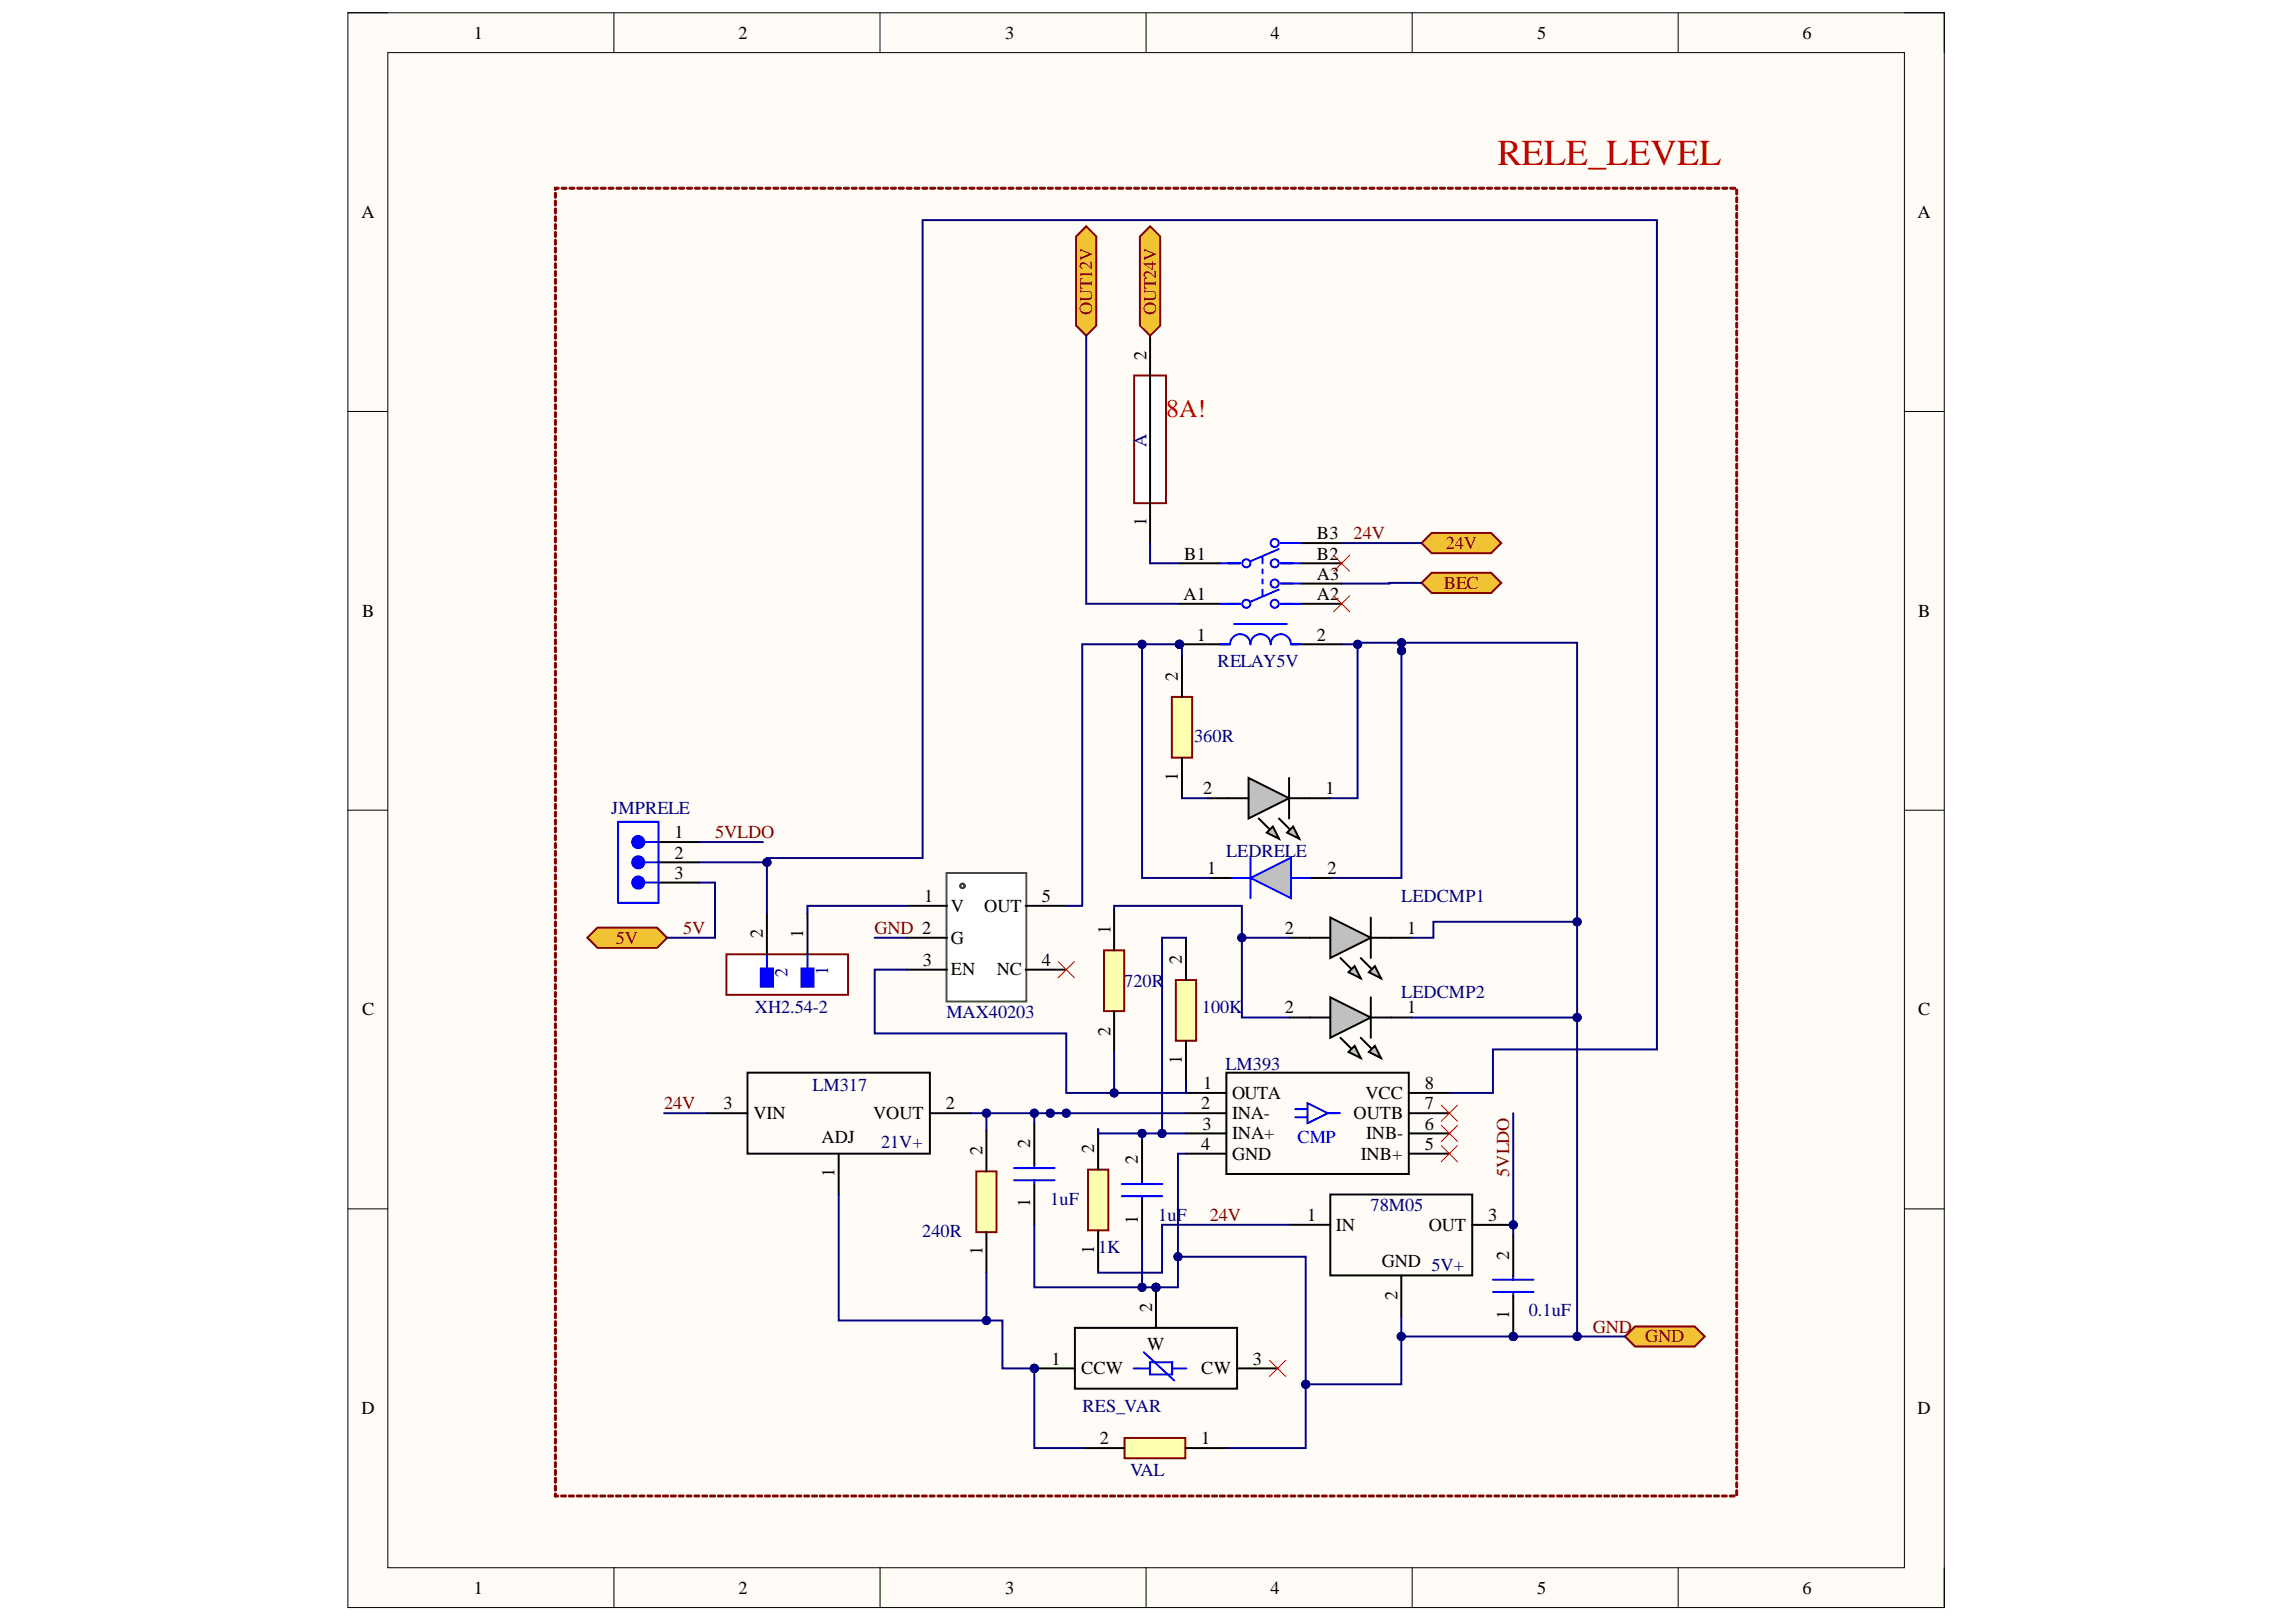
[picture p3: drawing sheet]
<svg xmlns="http://www.w3.org/2000/svg" width="297mm" height="210mm" viewBox="0 0 297 210" stroke-linecap="round" stroke-linejoin="round" font-family="sans-serif">
<defs><g id="words">
<text font-size="4.7" fill="#f00" x="193.7" y="21.3">RELE_LEVEL</text>
<text font-size="3.3" fill="#f00" x="150.8" y="53.9">8A!</text>
<g font-size="2.4">
<text x="61.3" y="5">1</text>
<text x="95.5" y="5">2</text>
<text x="130" y="5">3</text>
<text x="164.4" y="5">4</text>
<text x="198.9" y="5">5</text>
<text x="233.2" y="5">6</text>
<text x="46.8" y="28.2">A</text>
<text x="248.1" y="28.2">A</text>
<text x="148.3" y="46.6" transform="rotate(-90 148.3 46.6)">2</text>
<text x="148.3" y="68" transform="rotate(-90 148.3 68)">1</text>
<text x="170.4" y="69.8">B3</text>
<text x="153.1" y="77.7">A1</text>
<text x="153.2" y="72.4">B1</text>
<text x="170.4" y="72.4">B2</text>
<text x="170.4" y="75">A3</text>
<text x="170.4" y="77.7">A2</text>
<text x="46.8" y="79.8">B</text>
<text x="154.8" y="82.9">1</text>
<text x="170.4" y="82.9">2</text>
<text x="248.2" y="79.8">B</text>
<text x="152.4" y="88.1" transform="rotate(-90 152.4 88.1)">2</text>
<text x="152.4" y="101.1" transform="rotate(-90 152.4 101.1)">1</text>
<text x="155.7" y="102.7">2</text>
<text x="171.5" y="102.7">1</text>
<text x="87.3" y="111.1">2</text>
<text x="87.3" y="108.4">1</text>
<text x="87.3" y="113.7">3</text>
<text x="156.2" y="113.1">1</text>
<text x="171.7" y="113.1">2</text>
<text x="119.6" y="116.7">1</text>
<text x="123" y="118">V</text>
<text x="127.3" y="118">OUT</text>
<text x="134.8" y="116.7">5</text>
<text x="98.7" y="121.4" transform="rotate(-90 98.7 121.4)">2</text>
<text x="103.9" y="121.4" transform="rotate(-90 103.9 121.4)">1</text>
<text x="119.4" y="125">3</text>
<text x="123" y="122.2">G</text>
<text x="134.8" y="125">4</text>
<text x="143.7" y="120.9" transform="rotate(-90 143.7 120.9)">1</text>
<text x="152.9" y="124.7" transform="rotate(-90 152.9 124.7)">2</text>
<text x="166.2" y="120.8">2</text>
<text x="182" y="120.8">1</text>
<text x="46.8" y="131.4">C</text>
<text x="123" y="126.2">EN</text>
<text x="128.9" y="126.2">NC</text>
<text x="166.2" y="131.1">2</text>
<text x="182" y="131.1">1</text>
<text x="248.2" y="131.4">C</text>
<text x="143.7" y="134" transform="rotate(-90 143.7 134)">2</text>
<text x="152.9" y="137.6" transform="rotate(-90 152.9 137.6)">1</text>
<text x="93.6" y="143.6">3</text>
<text x="122.4" y="143.6">2</text>
<text x="155.4" y="143.6">2</text>
<text x="155.7" y="140.9">1</text>
<text x="159.4" y="142.2">OUTA</text>
<text x="176.6" y="142.2">VCC</text>
<text x="184.3" y="140.9">8</text>
<text x="184.3" y="143.6">7</text>
<text x="97.5" y="144.8">VIN</text>
<text x="106.3" y="148">ADJ</text>
<text x="113" y="144.8">VOUT</text>
<text x="127.1" y="149.5" transform="rotate(-90 127.1 149.5)">2</text>
<text x="133.3" y="148.5" transform="rotate(-90 133.3 148.5)">2</text>
<text x="141.5" y="149.2" transform="rotate(-90 141.5 149.2)">2</text>
<text x="155.4" y="148.8">4</text>
<text x="155.6" y="146.2">3</text>
<text x="159.4" y="144.8">INA-</text>
<text x="159.4" y="147.4">INA+</text>
<text x="175.1" y="144.8">OUTB</text>
<text x="176.7" y="147.4">INB-</text>
<text x="184.3" y="146.2">6</text>
<text x="184.3" y="148.8">5</text>
<text x="108" y="152.3" transform="rotate(-90 108 152.3)">1</text>
<text x="147.2" y="150.6" transform="rotate(-90 147.2 150.6)">2</text>
<text x="159.4" y="150.1">GND</text>
<text x="176" y="150.1">INB+</text>
<text x="133.3" y="156.2" transform="rotate(-90 133.3 156.2)">1</text>
<text x="147.2" y="158.3" transform="rotate(-90 147.2 158.3)">1</text>
<text x="169.1" y="158">1</text>
<text x="172.8" y="159.3">IN</text>
<text x="184.8" y="159.3">OUT</text>
<text x="192.5" y="158">3</text>
<text x="127.1" y="162.4" transform="rotate(-90 127.1 162.4)">1</text>
<text x="141.5" y="162.2" transform="rotate(-90 141.5 162.2)">1</text>
<text x="178.8" y="164">GND 5V+</text>
<text x="195.2" y="163" transform="rotate(-90 195.2 163)">2</text>
<text x="149.1" y="169.8" transform="rotate(-90 149.1 169.8)">2</text>
<text x="180.8" y="168.2" transform="rotate(-90 180.8 168.2)">2</text>
<text x="195.2" y="170.7" transform="rotate(-90 195.2 170.7)">1</text>
<text x="136.1" y="176.6">1</text>
<text x="139.9" y="177.9">CCW</text>
<text x="148.4" y="174.7">W</text>
<text x="155.4" y="177.9">CW</text>
<text x="162.1" y="176.6">3</text>
<text x="46.8" y="183">D</text>
<text x="248.1" y="183">D</text>
<text x="142.3" y="186.9">2</text>
<text x="155.4" y="186.9">1</text>
<text x="61.3" y="206.3">1</text>
<text x="95.5" y="206.3">2</text>
<text x="130" y="206.3">3</text>
<text x="164.4" y="206.3">4</text>
<text x="198.9" y="206.3">5</text>
<text x="233.2" y="206.3">6</text>
</g>
<g font-size="2.4" fill="#800000">
<text x="141.3" y="40.8" transform="rotate(-90 141.3 40.8)">OUT12V</text>
<text x="149.6" y="40.8" transform="rotate(-90 149.6 40.8)">OUT24V</text>
<text x="175.1" y="69.8">24V</text>
<text x="187" y="71.1">24V</text>
<text x="186.8" y="76.2">BEC</text>
<text x="92.5" y="108.4">5VLDO</text>
<text x="79.7" y="122.2">5V</text>
<text x="88.4" y="120.8">5V</text>
<text x="113.1" y="120.8">GND 2</text>
<text x="85.9" y="143.6">24V</text>
<text x="195.2" y="152.3" transform="rotate(-90 195.2 152.3)">5VLDO</text>
<text x="156.5" y="158">24V</text>
<text x="206.1" y="172.5">GND</text>
<text x="212.8" y="173.7">GND</text>
</g>
<g font-size="2.4" fill="#000080">
<text x="148.3" y="57.9" transform="rotate(-90 148.3 57.9)">A</text>
<text x="157.5" y="86.3">RELAY5V</text>
<text x="154.5" y="96.1">360R</text>
<text x="79.1" y="105.4">JMPRELE</text>
<text x="158.6" y="110.9">LEDRELE</text>
<text x="181.3" y="116.7">LEDCMP1</text>
<text x="97.7" y="131.1">XH2.54-2</text>
<text x="101.9" y="126.4" transform="rotate(-90 101.9 126.4)">2</text>
<text x="107.1" y="126.2" transform="rotate(-90 107.1 126.2)">1</text>
<text x="122.4" y="131.7">MAX40203</text>
<text x="145.4" y="127.7">720R</text>
<text x="155.5" y="131.1">100K</text>
<text x="181.3" y="129.1">LEDCMP2</text>
<text x="105.1" y="141.2">LM317</text>
<text x="158.5" y="138.4">LM393</text>
<text x="114" y="148.5">21V+</text>
<text x="135.9" y="155.9">1uF</text>
<text x="119.3" y="160">240R</text>
<text x="149.8" y="158">1uF</text>
<text x="177.3" y="156.7">78M05</text>
<text x="142.1" y="162.2">1K</text>
<text x="197.8" y="170.3">0.1uF</text>
<text x="140" y="182.8">RES_VAR</text>
<text x="146.2" y="191">VAL</text>
</g>
<text font-size="2.4" fill="#00f" x="167.8" y="148">CMP</text>
</g></defs>
<path d="M45 1.7h206.5v206.3h-206.5z" fill-rule="evenodd" fill="#fffcf8"/>
<path d="M45 1.7h206.5v206.3h-206.5z" fill="none" stroke="#000" stroke-width=".13"/>
<path d="M50.2 6.8h196.2v196.1h-196.2z" fill-rule="evenodd" fill="#fffcf8"/>
<g fill="none" stroke="#000" stroke-width=".13">
<path d="M45 1.7h5.2M50.2 6.8h196.2v196.1h-196.2zM79.4 1.7v5.1M113.8 1.7v5.1M148.3 1.7v5.1M182.7 1.7v5.1M217.1 1.7v5.1M246.4 1.7h5.1v5.1M45 53.2h5.2M246.4 53.3h5.1M45 104.8h5.2M246.4 104.8h5.1"/>
<path d="M45 156.4h5.2M246.4 156.4h5.1M79.4 202.9v5.1M113.9 202.9v5.1M148.3 202.9v5.1M182.7 202.9v5.1M217.1 202.9v5.1M251.5 202.9v5.1"/>
</g>
<circle cx="152.6" cy="83.4" r=".53" fill="#000080"/>
<circle cx="152.6" cy="83.4" r=".53" fill="none" stroke="#000080" stroke-width=".13"/>
<path d="M152.6 83.4h5.2M168.3 83.4h5.3" fill="none" stroke="#000" stroke-width=".25"/>
<circle cx="152.6" cy="83.4" r=".53" fill="#000080"/>
<circle cx="152.6" cy="83.4" r=".53" fill="none" stroke="#000080" stroke-width=".13"/>
<path d="M152.6 72.9h5.2M152.6 78.1h5.2M168.3 70.3h5.3M168.3 72.9h5.3M168.3 78.1h5.3M168.3 75.5h5.3" fill="none" stroke="#000" stroke-width=".25"/>
<g fill="none" stroke="#00f" stroke-width=".25">
<path d="M157.8 72.9h2.7M157.8 78.1h2.7M163.3 72.1v.8M163.3 73.7v.5M163.3 75v.5M163.3 76.3v.8M165.4 71.1l-3.6 1.5M165.4 76.3l-3.6 1.6M165.7 70.3h2.6M165.7 72.9h2.6M165.7 78.1h2.6M165.7 75.5h2.6"/>
<path d="M157.8 83.4h1.3a1.31 1.31 0 0 1 1.4-1.3 1.31 1.31 0 0 1 1.3 1.3 1.31 1.31 0 0 1 1.3-1.3 1.31 1.31 0 0 1 1.3 1.3 1.31 1.31 0 0 1 1.3-1.3 1.31 1.31 0 0 1 1.3 1.3h1.3M159.7 80.8h6.8"/>
<circle cx="161.2" cy="78.1" r=".52"/>
<circle cx="161.2" cy="72.9" r=".52"/>
<circle cx="164.9" cy="78.1" r=".52"/>
<circle cx="164.9" cy="70.3" r=".52"/>
<circle cx="164.9" cy="72.9" r=".52"/>
<circle cx="164.9" cy="75.5" r=".52"/>
</g>
<path d="M183.9 70.3l1.3-1.3h7.7l1.3 1.3-1.3 1.3h-7.7z" fill-rule="evenodd" fill="#f1c232"/>
<path d="M183.9 70.3l1.3-1.3h7.7l1.3 1.3-1.3 1.3h-7.7z" fill="none" stroke="#800000" stroke-width=".25"/>
<path d="M76 121.4l1.3-1.4h7.7l1.3 1.4-1.3 1.3h-7.7z" fill-rule="evenodd" fill="#f1c232"/>
<path d="M76 121.4l1.3-1.4h7.7l1.3 1.4-1.3 1.3h-7.7z" fill="none" stroke="#800000" stroke-width=".25"/>
<path d="M210.2 173l1.3-1.4h7.7l1.4 1.4-1.4 1.3h-7.7z" fill-rule="evenodd" fill="#f1c232"/>
<path d="M210.2 173l1.3-1.4h7.7l1.4 1.4-1.4 1.3h-7.7z" fill="none" stroke="#800000" stroke-width=".25"/>
<path d="M183.9 75.4l1.3-1.3h7.7l1.3 1.3-1.3 1.3h-7.7z" fill-rule="evenodd" fill="#f1c232"/>
<path d="M183.9 75.4l1.3-1.3h7.7l1.3 1.3-1.3 1.3h-7.7z" fill="none" stroke="#800000" stroke-width=".25"/>
<path d="M172.5 77.1l2.1 2.1M172.5 71.9l2.1 2M174.6 77.1l-2.1 2.1M174.6 71.9l-2.1 2" fill="none" stroke="#f00" stroke-width=".13"/>
<path d="M146.7 48.6h4.1v16.5h-4.1z" fill-rule="evenodd" fill="#fff"/>
<path d="M146.7 48.6h4.1v16.5h-4.1z" fill="none" stroke="#800000" stroke-width=".25"/>
<path d="M148.8 43.4v26.9" fill="none" stroke="#000" stroke-width=".25"/>
<path d="M147.5 30.6l1.3-1.3 1.3 1.3v11.5l-1.3 1.3-1.3-1.3z" fill-rule="evenodd" fill="#f1c232"/>
<path d="M147.5 30.6l1.3-1.3 1.3 1.3v11.5l-1.3 1.3-1.3-1.3z" fill="none" stroke="#800000" stroke-width=".25"/>
<path d="M140.5 29.3l1.3 1.3v11.5l-1.3 1.3-1.3-1.3v-11.5z" fill-rule="evenodd" fill="#f1c232"/>
<path d="M140.5 29.3l1.3 1.3v11.5l-1.3 1.3-1.3-1.3v-11.5z" fill="none" stroke="#800000" stroke-width=".25"/>
<path d="M161.5 100.7l5.3 2.6-5.3 2.6z" fill="#c0c0c0"/>
<path d="M161.5 100.7l5.3 2.6-5.3 2.6zM165.5 105.9l2.6 2.6M166.8 100.7v5.2" fill="none" stroke="#000" stroke-width=".25"/>
<path d="M166.5 107.7l.8-.7 .8 1.5z" fill="#c0c0c0"/>
<path d="M162.8 105.9l2.7 2.6M166.5 107.7l.8-.7 .8 1.5z" fill="none" stroke="#000" stroke-width=".25"/>
<path d="M163.9 107.7l.8-.7 .8 1.5z" fill="#c0c0c0"/>
<path d="M156.3 103.3h5.2M163.9 107.7l.8-.7 .8 1.5zM166.8 103.3h5.2" fill="none" stroke="#000" stroke-width=".25"/>
<path d="M151.6 90.2h2.6v7.9h-2.6z" fill-rule="evenodd" fill="#ffffb0"/>
<path d="M151.6 90.2h2.6v7.9h-2.6z" fill="none" stroke="#800000" stroke-width=".25"/>
<path d="M152.9 84.9v5.3M152.9 98.1v5.2" fill="none" stroke="#000" stroke-width=".25"/>
<path d="M71.8 193.3h.1h.1v.3l-.1 .1-.2-.1zM71.8 192.2h.1l.1 .1v.5l-.1 .2-.2-.2zM71.8 191.2h.1l.1 .1v.5l-.1 .1-.2-.1zM71.8 190.2h.1l.1 .1v.5l-.1 .1-.2-.1zM71.8 189.2h.1l.1 .1v.5l-.1 .1-.2-.1zM71.8 188.2h.1l.1 .1v.5l-.1 .1-.2-.1zM71.8 187.2h.1l.1 .1v.5l-.1 .1-.2-.1zM71.8 186.2h.1h.1v.6l-.1 .1-.2-.1zM71.8 185.1h.1l.1 .1v.5l-.1 .2-.2-.2zM71.8 184.1h.1l.1 .1v.5l-.1 .1-.2-.1zM71.8 183.1h.1l.1 .1v.5l-.1 .1-.2-.1zM71.8 182.1h.1l.1 .1v.5l-.1 .1-.2-.1zM71.8 181.1h.1l.1 .1v.5l-.1 .1-.2-.1zM71.8 180.1h.1l.1 .1v.5l-.1 .1-.2-.1zM71.8 179.1h.1h.1v.6l-.1 .1-.2-.1zM71.8 178h.1l.1 .1v.5l-.1 .2-.2-.2zM71.8 177h.1l.1 .1v.5l-.1 .2-.2-.2zM71.8 176h.1l.1 .1v.5l-.1 .1-.2-.1zM71.8 175h.1l.1 .1v.5l-.1 .1-.2-.1zM71.8 174h.1l.1 .1v.5l-.1 .1-.2-.1zM71.8 173h.1l.1 .1v.5l-.1 .1-.2-.1zM71.8 172h.1h.1v.6l-.1 .1-.2-.1zM71.8 170.9h.1l.1 .1v.5l-.1 .2-.2-.2zM71.8 169.9h.1l.1 .1v.5l-.1 .2-.2-.2zM71.8 168.9h.1l.1 .1v.5l-.1 .1-.2-.1zM71.8 167.9h.1l.1 .1v.5l-.1 .1-.2-.1zM71.8 166.9h.1l.1 .1v.5l-.1 .1-.2-.1zM71.8 165.9h.1l.1 .1v.5l-.1 .1-.2-.1zM71.8 164.9h.1h.1v.6l-.1 .1-.2-.1zM71.8 163.8h.1l.1 .1v.5l-.1 .2-.2-.2zM71.8 162.8h.1l.1 .1v.5l-.1 .2-.2-.2zM71.8 161.8h.1l.1 .1v.5l-.1 .1-.2-.1zM71.8 160.8h.1l.1 .1v.5l-.1 .1-.2-.1zM71.8 159.8h.1l.1 .1v.5l-.1 .1-.2-.1zM71.8 158.8h.1l.1 .1v.5l-.1 .1-.2-.1zM71.8 157.8h.1l.1 .1v.5l-.1 .1-.2-.1zM71.8 156.7h.1l.1 .1v.5l-.1 .2-.2-.2zM71.8 155.7h.1l.1 .1v.5l-.1 .2-.2-.2zM71.8 154.7h.1l.1 .1v.5l-.1 .1-.2-.1zM71.8 153.7h.1l.1 .1v.5l-.1 .1-.2-.1zM71.8 152.7h.1l.1 .1v.5l-.1 .1-.2-.1zM71.8 151.7h.1l.1 .1v.5l-.1 .1-.2-.1zM71.8 150.7h.1l.1 .1v.5l-.1 .1-.2-.1zM71.8 149.6h.1l.1 .1v.5l-.1 .2-.2-.2zM71.8 148.6h.1l.1 .1v.5l-.1 .2-.2-.2zM71.8 147.6h.1l.1 .1v.5l-.1 .1-.2-.1zM71.8 146.6h.1l.1 .1v.5l-.1 .1-.2-.1zM71.8 145.6h.1l.1 .1v.5l-.1 .1-.2-.1zM71.8 144.6h.1l.1 .1v.5l-.1 .1-.2-.1zM71.8 143.6h.1l.1 .1v.5l-.1 .1-.2-.1zM71.8 142.6h.1h.1v.5l-.1 .2-.2-.2zM71.8 141.5h.1l.1 .1v.5l-.1 .2-.2-.2zM71.8 140.5h.1l.1 .1v.5l-.1 .1-.2-.1zM71.8 139.5h.1l.1 .1v.5l-.1 .1-.2-.1zM71.8 138.5h.1l.1 .1v.5l-.1 .1-.2-.1zM71.8 137.5h.1l.1 .1v.5l-.1 .1-.2-.1zM71.8 136.5h.1l.1 .1v.5l-.1 .1-.2-.1zM71.8 135.5h.1h.1v.6l-.1 .1-.2-.1zM71.8 134.4h.1l.1 .1v.5l-.1 .2-.2-.2zM71.8 133.4h.1l.1 .1v.5l-.1 .1-.2-.1zM71.8 132.4h.1l.1 .1v.5l-.1 .1-.2-.1zM71.8 131.4h.1l.1 .1v.5l-.1 .1-.2-.1zM71.8 130.4h.1l.1 .1v.5l-.1 .1-.2-.1zM71.8 129.4h.1l.1 .1v.5l-.1 .1-.2-.1zM71.8 128.4h.1h.1v.6l-.1 .1-.2-.1zM71.8 127.3h.1l.1 .1v.5l-.1 .2-.2-.2zM71.8 126.3h.1l.1 .1v.5l-.1 .2-.2-.2zM71.8 125.3h.1l.1 .1v.5l-.1 .1-.2-.1zM71.8 124.3h.1l.1 .1v.5l-.1 .1-.2-.1zM71.8 123.3h.1l.1 .1v.5l-.1 .1-.2-.1zM71.8 122.3h.1l.1 .1v.5l-.1 .1-.2-.1zM71.8 121.3h.1h.1v.6l-.1 .1-.2-.1zM71.8 120.2h.1l.1 .1v.5l-.1 .2-.2-.2zM71.8 119.2h.1l.1 .1v.5l-.1 .2-.2-.2zM71.8 118.2h.1l.1 .1v.5l-.1 .1-.2-.1zM71.8 117.2h.1l.1 .1v.5l-.1 .1-.2-.1zM71.8 116.2h.1l.1 .1v.5l-.1 .1-.2-.1zM71.8 115.2h.1l.1 .1v.5l-.1 .1-.2-.1zM71.8 114.2h.2v.6l-.1 .1-.2-.1zM71.8 113.1h.1l.1 .1v.5l-.1 .2-.2-.2zM71.8 112.1h.1l.1 .1v.5l-.1 .1-.2-.1zM71.8 111.1h.1l.1 .1v.5l-.1 .1-.2-.1zM71.8 110.1h.1l.1 .1v.5l-.1 .1-.2-.1zM71.8 109.1l.1-.1 .1 .2v.5l-.1 .1-.2-.1zM71.8 108.1l.1-.1 .1 .2v.5l-.1 .1-.2-.1zM71.8 107.1l.1-.1 .1 .1v.5l-.1 .2-.2-.2zM71.8 106h.1l.1 .1v.5l-.1 .2-.2-.2zM71.8 105h.1l.1 .1v.5l-.1 .1-.2-.1zM71.8 104h.1l.1 .1v.5l-.1 .1-.2-.1zM71.8 103h.1l.1 .1v.5l-.1 .1-.2-.1zM71.8 102l.1-.1 .1 .2v.5l-.1 .1-.2-.1zM71.8 101l.1-.1 .1 .2v.5l-.1 .1-.2-.1zM71.8 100l.1-.1 .1 .1v.6l-.1 .1-.2-.1zM71.8 98.9h.1l.1 .1v.5l-.1 .2-.2-.2zM71.8 97.9h.1l.1 .1v.5l-.1 .1-.2-.1zM71.8 96.9h.1l.1 .1v.5l-.1 .1-.2-.1zM71.8 95.9h.1l.1 .1v.5l-.1 .1-.2-.1zM71.8 94.9l.1-.1 .1 .2v.5l-.1 .1-.2-.1zM71.8 93.9l.1-.1 .1 .2v.5l-.1 .1-.2-.1zM71.8 92.9l.1-.1 .1 .1v.6l-.1 .1-.2-.1zM71.8 91.8h.1l.1 .1v.5l-.1 .2-.2-.2zM71.8 90.8h.1l.1 .1v.5l-.1 .2-.2-.2zM71.8 89.8h.1l.1 .1v.5l-.1 .1-.2-.1zM71.8 88.8h.1l.1 .1v.5l-.1 .1-.2-.1zM71.8 87.8l.1-.1 .1 .2v.5l-.1 .1-.2-.1zM71.8 86.8l.1-.1 .1 .2v.5l-.1 .1-.2-.1zM71.8 85.8l.1-.1 .1 .1v.6l-.1 .1-.2-.1zM71.8 84.7h.1l.1 .1v.5l-.1 .2-.2-.2zM71.8 83.7h.1l.1 .1v.5l-.1 .2-.2-.2zM71.8 82.7h.1l.1 .1v.5l-.1 .1-.2-.1zM71.8 81.7h.1l.1 .1v.5l-.1 .1-.2-.1zM71.8 80.7h.1l.1 .1v.5l-.1 .1-.2-.1zM71.8 79.7l.1-.1 .1 .2v.5l-.1 .1-.2-.1zM71.8 78.7l.1-.1 .1 .2v.5l-.1 .1-.2-.1zM71.8 77.6h.1l.1 .1v.5l-.1 .2-.2-.2zM71.8 76.6h.1l.1 .1v.5l-.1 .2-.2-.2zM71.8 75.6h.1l.1 .1v.5l-.1 .1-.2-.1zM71.8 74.6h.1l.1 .1v.5l-.1 .1-.2-.1zM71.8 73.6h.1l.1 .1v.5l-.1 .1-.2-.1zM71.8 72.6l.1-.1 .1 .2v.5l-.1 .1-.2-.1zM71.8 71.6l.1-.1 .1 .2v.5l-.1 .1-.2-.1zM71.8 70.6l.1-.1 .1 .1v.5l-.1 .2-.2-.2zM71.8 69.5h.1l.1 .1v.5l-.1 .2-.2-.2zM71.8 68.5h.1l.1 .1v.5l-.1 .1-.2-.1zM71.8 67.5h.1l.1 .1v.5l-.1 .1-.2-.1zM71.8 66.5h.1l.1 .1v.5l-.1 .1-.2-.1zM71.8 65.5l.1-.1 .1 .2v.5l-.1 .1-.2-.1zM71.8 64.5l.1-.1 .1 .2v.5l-.1 .1-.2-.1zM71.8 63.5l.1-.1 .1 .1v.5l-.1 .2-.2-.2zM71.8 62.4h.1l.1 .1v.5l-.1 .2-.2-.2zM71.8 61.4h.1l.1 .1v.5l-.1 .1-.2-.1zM71.8 60.4h.1l.1 .1v.5l-.1 .1-.2-.1zM71.8 59.4h.1l.1 .1v.5l-.1 .1-.2-.1zM71.8 58.4l.1-.1 .1 .2v.5l-.1 .1-.2-.1zM71.8 57.4l.1-.1 .1 .2v.5l-.1 .1-.2-.1zM71.8 56.4l.1-.1 .1 .1v.5l-.1 .2-.2-.2zM71.8 55.3h.1l.1 .1v.5l-.1 .2-.2-.2zM71.8 54.3h.1l.1 .1v.5l-.1 .1-.2-.1zM71.8 53.3h.1l.1 .1v.5l-.1 .1-.2-.1zM71.8 52.3h.1l.1 .1v.5l-.1 .1-.2-.1zM71.8 51.3l.1-.1 .1 .2v.5l-.1 .1-.2-.1zM71.8 50.3l.1-.1 .1 .2v.5l-.1 .1-.2-.1zM71.8 49.3l.1-.1 .1 .1v.6l-.1 .1-.2-.1zM71.8 48.2h.1l.1 .1v.5l-.1 .2-.2-.2zM71.8 47.2h.1l.1 .1v.5l-.1 .2-.2-.2zM71.8 46.2h.1l.1 .1v.5l-.1 .1-.2-.1zM71.8 45.2h.1l.1 .1v.5l-.1 .1-.2-.1zM71.8 44.2l.1-.1 .1 .2v.5l-.1 .1-.2-.1zM71.8 43.2l.1-.1 .1 .2v.5l-.1 .1-.2-.1zM71.8 42.2l.1-.1 .1 .1v.6l-.1 .1-.2-.1zM71.8 41.1h.1l.1 .1v.5l-.1 .2-.2-.2zM71.8 40.1h.1l.1 .1v.5l-.1 .2-.2-.2zM71.8 39.1h.1l.1 .1v.5l-.1 .1-.2-.1zM71.8 38.1h.1l.1 .1v.5l-.1 .1-.2-.1zM71.8 37.1h.1l.1 .1v.5l-.1 .1-.2-.1zM71.8 36.1l.1-.1 .1 .2v.5l-.1 .1-.2-.1zM71.8 35.1l.1-.1 .1 .1v.6l-.1 .1-.2-.1zM71.8 34h.1l.1 .1v.5l-.1 .2-.2-.2zM71.8 33h.1l.1 .1v.5l-.1 .2-.2-.2zM71.8 32h.1l.1 .1v.5l-.1 .1-.2-.1zM71.8 31h.1l.1 .1v.5l-.1 .1-.2-.1zM71.8 30h.1l.1 .1v.5l-.1 .1-.2-.1zM71.8 29h.1l.1 .1v.5l-.1 .1-.2-.1zM71.8 28h.1l.1 .1v.5l-.1 .1-.2-.1zM71.8 27h.1h.1v.6l-.1 .1-.2-.1zM71.8 25.9h.1l.1 .1v.5l-.1 .2-.2-.2zM71.8 24.9h.1l.1 .1v.5l-.1 .2-.2-.2zM71.7 24.2h.5l.1 .2-.1 .1h-.3l.1-.1-.1 .2-.2-.1zM72.6 24.3l.6-.1 .2 .2-.2 .1h-.5l-.1-.1zM73.6 24.3l.6-.1 .2 .2-.2 .1h-.5l-.1-.1zM74.7 24.3l.6-.1 .1 .2-.1 .1h-.6v-.1zM75.7 24.3l.6-.1 .1 .2-.1 .1h-.5l-.1-.1zM76.7 24.3l.6-.1 .1 .2-.1 .1h-.5l-.1-.1zM77.7 24.3l.6-.1 .1 .2-.1 .1h-.5l-.1-.1zM78.7 24.3l.6-.1 .1 .2-.1 .1h-.5l-.1-.1zM79.7 24.3l.6-.1 .2 .2-.2 .1h-.5l-.1-.1zM80.7 24.3l.6-.1 .2 .2-.2 .1h-.5l-.1-.1zM81.8 24.3l.6-.1 .1 .2-.1 .1h-.5l-.1-.1zM82.8 24.3l.6-.1 .1 .2-.1 .1h-.5l-.1-.1zM83.8 24.3l.6-.1 .1 .2-.1 .1h-.5l-.1-.1zM84.8 24.3l.6-.1 .1 .2-.1 .1h-.5l-.1-.1zM85.8 24.3l.6-.1 .1 .2-.1 .1h-.5l-.1-.1zM86.8 24.3l.6-.1 .2 .2-.2 .1h-.5l-.1-.1zM87.8 24.3l.6-.1 .2 .2-.2 .1h-.5l-.1-.1zM88.9 24.3l.6-.1 .1 .2-.1 .1h-.5l-.1-.1zM89.9 24.3l.6-.1 .1 .2-.1 .1h-.5l-.1-.1zM90.9 24.3l.6-.1 .1 .2-.1 .1h-.5l-.1-.1zM91.9 24.3l.6-.1 .1 .2-.1 .1h-.5l-.1-.1zM92.9 24.3l.6-.1 .1 .2-.1 .1h-.5l-.1-.1zM93.9 24.3l.6-.1 .2 .2-.2 .1h-.5l-.1-.1zM95 24.3l.5-.1 .2 .2-.2 .1h-.5v-.1zM96 24.3l.6-.1 .1 .2-.1 .1h-.5l-.1-.1zM97 24.3l.6-.1 .1 .2-.1 .1h-.5l-.1-.1zM98 24.3l.6-.1 .1 .2-.1 .1h-.5l-.1-.1zM99 24.3l.6-.1 .1 .2-.1 .1h-.5l-.1-.1zM100 24.3l.6-.1 .1 .2-.1 .1h-.5l-.1-.1zM101 24.3l.6-.1 .2 .2-.2 .1h-.5l-.1-.1zM102.1 24.3l.6-.1 .1 .2-.1 .1h-.6v-.1zM103.1 24.3l.6-.1 .1 .2-.1 .1h-.5l-.1-.1zM104.1 24.3l.6-.1 .1 .2-.1 .1h-.5l-.1-.1zM105.1 24.3l.6-.1 .1 .2-.1 .1h-.5l-.1-.1zM106.1 24.3l.6-.1 .1 .2-.1 .1h-.5l-.1-.1zM107.1 24.3l.6-.1 .2 .2-.2 .1h-.5l-.1-.1zM108.1 24.3l.6-.1 .2 .2-.2 .1h-.5l-.1-.1zM109.2 24.3l.6-.1 .1 .2-.1 .1h-.6v-.1zM110.2 24.3l.6-.1 .1 .2-.1 .1h-.5l-.1-.1zM111.2 24.3l.6-.1 .1 .2-.1 .1h-.5l-.1-.1zM112.2 24.3l.6-.1 .1 .2-.1 .1h-.5l-.1-.1zM113.2 24.3l.6-.1 .1 .2-.1 .1h-.5l-.1-.1zM114.2 24.3l.6-.1 .2 .2-.2 .1h-.5l-.1-.1zM115.2 24.3l.6-.1 .2 .2-.2 .1h-.5l-.1-.1zM116.3 24.3l.6-.1 .1 .2-.1 .1h-.6v-.1zM117.3 24.3l.6-.1 .1 .2-.1 .1h-.5l-.1-.1zM118.3 24.3l.6-.1 .1 .2-.1 .1h-.5l-.1-.1zM119.3 24.3l.6-.1 .1 .2-.1 .1h-.5l-.1-.1zM120.3 24.3l.6-.1 .1 .2-.1 .1h-.5l-.1-.1zM121.3 24.3l.6-.1 .2 .2-.2 .1h-.5l-.1-.1zM122.3 24.3l.6-.1 .2 .2-.2 .1h-.5l-.1-.1zM123.4 24.3l.6-.1 .1 .2-.1 .1h-.5l-.1-.1zM124.4 24.3l.6-.1 .1 .2-.1 .1h-.5l-.1-.1zM125.4 24.3l.6-.1 .1 .2-.1 .1h-.5l-.1-.1zM126.4 24.3l.6-.1 .1 .2-.1 .1h-.5l-.1-.1zM127.4 24.3l.6-.1 .1 .2-.1 .1h-.5l-.1-.1zM128.4 24.3l.6-.1 .2 .2-.2 .1h-.5l-.1-.1zM129.4 24.3l.6-.1 .2 .2-.2 .1h-.5l-.1-.1zM130.5 24.3l.6-.1 .1 .2-.1 .1h-.5l-.1-.1zM131.5 24.3l.6-.1 .1 .2-.1 .1h-.5l-.1-.1zM132.5 24.3l.6-.1 .1 .2-.1 .1h-.5l-.1-.1zM133.5 24.3l.6-.1 .1 .2-.1 .1h-.5l-.1-.1zM134.5 24.3l.6-.1 .1 .2-.1 .1h-.5l-.1-.1zM135.5 24.3l.6-.1 .2 .2-.2 .1h-.5l-.1-.1zM136.6 24.3l.6-.1 .1 .2-.1 .1h-.6v-.1zM137.6 24.3l.6-.1 .1 .2-.1 .1h-.5l-.1-.1zM138.6 24.3l.6-.1 .1 .2-.1 .1h-.5l-.1-.1zM139.6 24.3l.6-.1 .1 .2-.1 .1h-.5l-.1-.1zM140.6 24.3l.6-.1 .1 .2-.1 .1h-.5l-.1-.1zM141.6 24.3l.6-.1 .2 .2-.2 .1h-.5l-.1-.1zM142.6 24.3l.6-.1 .2 .2-.2 .1h-.5l-.1-.1zM143.7 24.3l.6-.1 .1 .2-.1 .1h-.6v-.1zM144.7 24.3l.6-.1 .1 .2-.1 .1h-.5l-.1-.1zM145.7 24.3l.6-.1 .1 .2-.1 .1h-.5l-.1-.1zM146.7 24.3l.6-.1 .1 .2-.1 .1h-.5l-.1-.1zM147.7 24.3l.6-.1 .1 .2-.1 .1h-.5l-.1-.1zM148.7 24.3l.6-.1 .2 .2-.2 .1h-.5l-.1-.1zM149.7 24.3l.6-.1 .2 .2-.2 .1h-.5l-.1-.1zM150.8 24.3l.6-.1 .1 .2-.1 .1h-.6v-.1zM151.8 24.3l.6-.1 .1 .2-.1 .1h-.5l-.1-.1zM152.8 24.3l.6-.1 .1 .2-.1 .1h-.5l-.1-.1zM153.8 24.3l.6-.1 .1 .2-.1 .1h-.5l-.1-.1zM154.8 24.3l.6-.1 .1 .2-.1 .1h-.5l-.1-.1zM155.8 24.3l.6-.1 .2 .2-.2 .1h-.5l-.1-.1zM156.8 24.3l.6-.1 .2 .2-.2 .1h-.5l-.1-.1zM157.9 24.3l.6-.1 .1 .2-.1 .1h-.5l-.1-.1zM158.9 24.3l.6-.1 .1 .2-.1 .1h-.5l-.1-.1zM159.9 24.3l.6-.1 .1 .2-.1 .1h-.5l-.1-.1zM160.9 24.3l.6-.1 .1 .2-.1 .1h-.5l-.1-.1zM161.9 24.3l.6-.1 .1 .2-.1 .1h-.5l-.1-.1zM162.9 24.3l.6-.1 .2 .2-.2 .1h-.5l-.1-.1zM163.9 24.3l.6-.1 .2 .2-.2 .1h-.5l-.1-.1zM165 24.3l.6-.1 .1 .2-.1 .1h-.5l-.1-.1zM166 24.3l.6-.1 .1 .2-.1 .1h-.5l-.1-.1zM167 24.3l.6-.1 .1 .2-.1 .1h-.5l-.1-.1zM168 24.3l.6-.1 .1 .2-.1 .1h-.5l-.1-.1zM169 24.3l.6-.1 .1 .2-.1 .1h-.5l-.1-.1zM170 24.3l.6-.1 .2 .2-.2 .1h-.5l-.1-.1zM171.1 24.3l.5-.1 .2 .2-.2 .1h-.5v-.1zM172.1 24.3l.6-.1 .1 .2-.1 .1h-.5l-.1-.1zM173.1 24.3l.6-.1 .1 .2-.1 .1h-.5l-.1-.1zM174.1 24.3l.6-.1 .1 .2-.1 .1h-.5l-.1-.1zM175.1 24.3l.6-.1 .1 .2-.1 .1h-.5l-.1-.1zM176.1 24.3l.6-.1 .1 .2-.1 .1h-.5l-.1-.1zM177.1 24.3l.6-.1 .2 .2-.2 .1h-.5l-.1-.1zM178.2 24.3l.6-.1 .1 .2-.1 .1h-.6v-.1zM179.2 24.3l.6-.1 .1 .2-.1 .1h-.5l-.1-.1zM180.2 24.3l.6-.1 .1 .2-.1 .1h-.5l-.1-.1zM181.2 24.3l.6-.1 .1 .2-.1 .1h-.5l-.1-.1zM182.2 24.3l.6-.1 .1 .2-.1 .1h-.5l-.1-.1zM183.2 24.3l.6-.1 .2 .2-.2 .1h-.5l-.1-.1zM184.2 24.3l.6-.1 .2 .2-.2 .1h-.5l-.1-.1zM185.3 24.3l.6-.1 .1 .2-.1 .1h-.6v-.1zM186.3 24.3l.6-.1 .1 .2-.1 .1h-.5l-.1-.1zM187.3 24.3l.6-.1 .1 .2-.1 .1h-.5l-.1-.1zM188.3 24.3l.6-.1 .1 .2-.1 .1h-.5l-.1-.1zM189.3 24.3l.6-.1 .1 .2-.1 .1h-.5l-.1-.1zM190.3 24.3l.6-.1 .2 .2-.2 .1h-.5l-.1-.1zM191.3 24.3l.6-.1 .2 .2-.2 .1h-.5l-.1-.1zM192.4 24.3l.6-.1 .1 .2-.1 .1h-.5l-.1-.1zM193.4 24.3l.6-.1 .1 .2-.1 .1h-.5l-.1-.1zM194.4 24.3l.6-.1 .1 .2-.1 .1h-.5l-.1-.1zM195.4 24.3l.6-.1 .1 .2-.1 .1h-.5l-.1-.1zM196.4 24.3l.6-.1 .1 .2-.1 .1h-.5l-.1-.1zM197.4 24.3l.6-.1 .2 .2-.2 .1h-.5l-.1-.1zM198.4 24.3l.6-.1 .2 .2-.2 .1h-.5l-.1-.1zM199.5 24.3l.6-.1 .1 .2-.1 .1h-.5l-.1-.1zM200.5 24.3l.6-.1 .1 .2-.1 .1h-.5l-.1-.1zM201.5 24.3l.6-.1 .1 .2-.1 .1h-.5l-.1-.1zM202.5 24.3l.6-.1 .1 .2-.1 .1h-.5l-.1-.1zM203.5 24.3l.6-.1 .1 .2-.1 .1h-.5l-.1-.1zM204.5 24.3l.6-.1 .2 .2-.2 .1h-.5l-.1-.1zM205.5 24.3l.6-.1 .2 .2-.2 .1h-.5l-.1-.1zM206.6 24.3l.6-.1 .1 .2-.1 .1h-.5l-.1-.1zM207.6 24.3l.6-.1 .1 .2-.1 .1h-.5l-.1-.1zM208.6 24.3l.6-.1 .1 .2-.1 .1h-.5l-.1-.1zM209.6 24.3l.6-.1 .1 .2-.1 .1h-.5l-.1-.1zM210.6 24.3l.6-.1 .1 .2-.1 .1h-.5l-.1-.1zM211.6 24.3l.6-.1 .2 .2-.2 .1h-.5l-.1-.1zM212.7 24.3l.6-.1 .1 .2-.1 .1h-.6v-.1zM213.7 24.3l.6-.1 .1 .2-.1 .1h-.5l-.1-.1zM214.7 24.3l.6-.1 .1 .2-.1 .1h-.5l-.1-.1zM215.7 24.3l.6-.1 .1 .2-.1 .1h-.5l-.1-.1zM216.7 24.3l.6-.1 .1 .2-.1 .1h-.5l-.1-.1zM217.7 24.3l.6-.1 .2 .2-.2 .1h-.5l-.1-.1zM218.7 24.3l.6-.1 .2 .2-.2 .1h-.5l-.1-.1zM219.8 24.3l.6-.1 .1 .2-.1 .1h-.6v-.1zM220.8 24.3l.6-.1 .1 .2-.1 .1h-.5l-.1-.1zM221.8 24.3l.6-.1 .1 .2-.1 .1h-.5l-.1-.1zM222.8 24.3l.6-.1 .1 .2-.1 .1h-.5l-.1-.1zM223.8 24.3l.6-.1 .1 .2-.1 .1h-.5l-.1-.1zM224.6 24.5h.1l.1 .1v.5l-.1 .1-.1-.1zM224.6 25.5h.1l.1 .1v.5l-.1 .1-.1-.1zM224.6 26.5h.1l.1 .1v.5l-.1 .1-.1-.1zM224.6 27.5h.1l.1 .1v.5l-.1 .2-.1-.2zM224.6 28.6l.1-.1 .1 .1v.5l-.1 .2-.1-.2zM224.6 29.6l.1-.1 .1 .2v.5l-.1 .1-.1-.1zM224.6 30.6l.1-.1 .1 .2v.5l-.1 .1-.1-.1zM224.6 31.6h.1l.1 .1v.5l-.1 .1-.1-.1zM224.6 32.6h.1l.1 .1v.5l-.1 .1-.1-.1zM224.6 33.6h.1l.1 .1v.5l-.1 .1-.1-.1zM224.6 34.6h.1l.1 .1v.5l-.1 .2-.1-.2zM224.6 35.7l.1-.1 .1 .1v.5l-.1 .2-.1-.2zM224.6 36.7l.1-.1 .1 .2v.5l-.1 .1-.1-.1zM224.6 37.7l.1-.1 .1 .2v.5l-.1 .1-.1-.1zM224.6 38.7h.1l.1 .1v.5l-.1 .1-.1-.1zM224.6 39.7h.1l.1 .1v.5l-.1 .1-.1-.1zM224.6 40.7h.1l.1 .1v.5l-.1 .1-.1-.1zM224.6 41.7h.1l.1 .1v.5l-.1 .2-.1-.2zM224.6 42.8l.1-.1 .1 .1v.5l-.1 .2-.1-.2zM224.6 43.8l.1-.1 .1 .2v.5l-.1 .1-.1-.1zM224.6 44.8l.1-.1 .1 .2v.5l-.1 .1-.1-.1zM224.6 45.8h.1l.1 .1v.5l-.1 .1-.1-.1zM224.6 46.8h.1l.1 .1v.5l-.1 .1-.1-.1zM224.6 47.8h.1l.1 .1v.5l-.1 .1-.1-.1zM224.6 48.8h.1l.1 .1v.5l-.1 .2-.1-.2zM224.6 49.8h.1l.1 .1v.5l-.1 .2-.1-.2zM224.6 50.9l.1-.1 .1 .2v.5l-.1 .1-.1-.1zM224.6 51.9l.1-.1 .1 .2v.5l-.1 .1-.1-.1zM224.6 52.9h.1l.1 .1v.5l-.1 .1-.1-.1zM224.6 53.9h.1l.1 .1v.5l-.1 .1-.1-.1zM224.6 54.9h.1l.1 .1v.5l-.1 .1-.1-.1zM224.6 55.9h.1l.1 .1v.5l-.1 .2-.1-.2zM224.6 56.9h.1l.1 .1v.5l-.1 .2-.1-.2zM224.6 58l.1-.1 .1 .1v.6l-.1 .1-.1-.1zM224.6 59l.1-.1 .1 .2v.5l-.1 .1-.1-.1zM224.6 60l.1-.1 .1 .2v.5l-.1 .1-.1-.1zM224.6 61h.1l.1 .1v.5l-.1 .1-.1-.1zM224.6 62h.1l.1 .1v.5l-.1 .1-.1-.1zM224.6 63h.1l.1 .1v.5l-.1 .2-.1-.2zM224.6 64h.1l.1 .1v.5l-.1 .2-.1-.2zM224.6 65.1l.1-.1 .1 .1v.6l-.1 .1-.1-.1zM224.6 66.1l.1-.1 .1 .2v.5l-.1 .1-.1-.1zM224.6 67.1l.1-.1 .1 .2v.5l-.1 .1-.1-.1zM224.6 68.1h.1l.1 .1v.5l-.1 .1-.1-.1zM224.6 69.1h.1l.1 .1v.5l-.1 .1-.1-.1zM224.6 70.1h.1l.1 .1v.5l-.1 .1-.1-.1zM224.6 71.1h.1l.1 .1v.5l-.1 .2-.1-.2zM224.6 72.2l.1-.1 .1 .1v.6l-.1 .1-.1-.1zM224.6 73.2l.1-.1 .1 .2v.5l-.1 .1-.1-.1zM224.6 74.2l.1-.1 .1 .2v.5l-.1 .1-.1-.1zM224.6 75.2h.1l.1 .1v.5l-.1 .1-.1-.1zM224.6 76.2h.1l.1 .1v.5l-.1 .1-.1-.1zM224.6 77.2h.1l.1 .1v.5l-.1 .1-.1-.1zM224.6 78.2h.1l.1 .1v.5l-.1 .2-.1-.2zM224.6 79.3l.1-.1 .1 .1v.5l-.1 .2-.1-.2zM224.6 80.3l.1-.1 .1 .2v.5l-.1 .1-.1-.1zM224.6 81.3l.1-.1 .1 .2v.5l-.1 .1-.1-.1zM224.6 82.3h.1l.1 .1v.5l-.1 .1-.1-.1zM224.6 83.3h.1l.1 .1v.5l-.1 .1-.1-.1zM224.6 84.3h.1l.1 .1v.5l-.1 .1-.1-.1zM224.6 85.3h.1l.1 .1v.5l-.1 .2-.1-.2zM224.6 86.4l.1-.1 .1 .1v.5l-.1 .2-.1-.2zM224.6 87.4l.1-.1 .1 .2v.5l-.1 .1-.1-.1zM224.6 88.4l.1-.1 .1 .2v.5l-.1 .1-.1-.1zM224.6 89.4h.1l.1 .1v.5l-.1 .1-.1-.1zM224.6 90.4h.1l.1 .1v.5l-.1 .1-.1-.1zM224.6 91.4h.1l.1 .1v.5l-.1 .1-.1-.1zM224.6 92.4h.1l.1 .1v.5l-.1 .2-.1-.2zM224.6 93.5l.1-.1 .1 .1v.5l-.1 .2-.1-.2zM224.6 94.5l.1-.1 .1 .2v.5l-.1 .1-.1-.1zM224.6 95.5l.1-.1 .1 .2v.5l-.1 .1-.1-.1zM224.6 96.5h.1l.1 .1v.5l-.1 .1-.1-.1zM224.6 97.5h.1l.1 .1v.5l-.1 .1-.1-.1zM224.6 98.5h.1l.1 .1v.5l-.1 .1-.1-.1zM224.6 99.5h.1l.1 .1v.5l-.1 .2-.1-.2zM224.6 100.5h.1l.1 .1v.5l-.1 .2-.1-.2zM224.6 101.6l.1-.1 .1 .1v.6l-.1 .1-.1-.1zM224.6 102.6l.1-.1 .1 .2v.5l-.1 .1-.1-.1zM224.6 103.6h.1l.1 .1v.5l-.1 .1-.1-.1zM224.6 104.6h.1l.1 .1v.5l-.1 .1-.1-.1zM224.6 105.6h.1l.1 .1v.5l-.1 .1-.1-.1zM224.6 106.6h.1l.1 .1v.5l-.1 .2-.1-.2zM224.6 107.6h.1l.1 .1v.5l-.1 .2-.1-.2zM224.6 108.7l.1-.1 .1 .1v.6l-.1 .1-.1-.1zM224.6 109.7l.1-.1 .1 .2v.5l-.1 .1-.1-.1zM224.6 110.7l.1-.1 .1 .2v.5l-.1 .1-.1-.1zM224.6 111.7h.1l.1 .1v.5l-.1 .1-.1-.1zM224.6 112.7h.1l.1 .1v.5l-.1 .1-.1-.1zM224.6 113.7h.1l.1 .1v.5l-.1 .2-.1-.2zM224.6 114.7h.1l.1 .1v.5l-.1 .2-.1-.2zM224.6 115.8l.1-.1 .1 .1v.6l-.1 .1-.1-.1zM224.6 116.8l.1-.1 .1 .2v.5l-.1 .1-.1-.1zM224.6 117.8l.1-.1 .1 .2v.5l-.1 .1-.1-.1zM224.6 118.8h.1l.1 .1v.5l-.1 .1-.1-.1zM224.6 119.8h.1l.1 .1v.5l-.1 .1-.1-.1zM224.6 120.8h.1l.1 .1v.5l-.1 .1-.1-.1zM224.6 121.8h.1l.1 .1v.5l-.1 .2-.1-.2zM224.6 122.9l.1-.1 .1 .1v.6l-.1 .1-.1-.1zM224.6 123.9l.1-.1 .1 .2v.5l-.1 .1-.1-.1zM224.6 124.9l.1-.1 .1 .2v.5l-.1 .1-.1-.1zM224.6 125.9h.1l.1 .1v.5l-.1 .1-.1-.1zM224.6 126.9h.1l.1 .1v.5l-.1 .1-.1-.1zM224.6 127.9h.1l.1 .1v.5l-.1 .1-.1-.1zM224.6 128.9h.1l.1 .1v.5l-.1 .2-.1-.2zM224.6 130l.1-.1 .1 .1v.5l-.1 .2-.1-.2zM224.6 131l.1-.1 .1 .2v.5l-.1 .1-.1-.1zM224.6 132l.1-.1 .1 .2v.5l-.1 .1-.1-.1zM224.6 133h.1l.1 .1v.5l-.1 .1-.1-.1zM224.6 134h.1l.1 .1v.5l-.1 .1-.1-.1zM224.6 135h.1l.1 .1v.5l-.1 .1-.1-.1zM224.6 136h.1l.1 .1v.5l-.1 .2-.1-.2zM224.6 137.1l.1-.1 .1 .1v.5l-.1 .2-.1-.2zM224.6 138.1l.1-.1 .1 .2v.5l-.1 .1-.1-.1zM224.6 139.1l.1-.1 .1 .2v.5l-.1 .1-.1-.1zM224.6 140.1h.1l.1 .1v.5l-.1 .1-.1-.1zM224.6 141.1h.1l.1 .1v.5l-.1 .1-.1-.1zM224.6 142.1h.1l.1 .1v.5l-.1 .1-.1-.1zM224.6 143.1h.1l.1 .1v.5l-.1 .2-.1-.2zM224.6 144.1h.1l.1 .1v.5l-.1 .2-.1-.2zM224.6 145.2l.1-.1 .1 .2v.5l-.1 .1-.1-.1zM224.6 146.2l.1-.1 .1 .2v.5l-.1 .1-.1-.1zM224.6 147.2h.1l.1 .1v.5l-.1 .1-.1-.1zM224.6 148.2h.1l.1 .1v.5l-.1 .1-.1-.1zM224.6 149.2h.1l.1 .1v.5l-.1 .1-.1-.1zM224.6 150.2h.1l.1 .1v.5l-.1 .2-.1-.2zM224.6 151.2h.1l.1 .1v.5l-.1 .2-.1-.2zM224.6 152.3l.1-.1 .1 .1v.6l-.1 .1-.1-.1zM224.6 153.3l.1-.1 .1 .2v.5l-.1 .1-.1-.1zM224.6 154.3h.1l.1 .1v.5l-.1 .1-.1-.1zM224.6 155.3h.1l.1 .1v.5l-.1 .1-.1-.1zM224.6 156.3h.1l.1 .1v.5l-.1 .1-.1-.1zM224.6 157.3h.1l.1 .1v.5l-.1 .2-.1-.2zM224.6 158.3h.1l.1 .1v.5l-.1 .2-.1-.2zM224.6 159.4l.1-.1 .1 .1v.6l-.1 .1-.1-.1zM224.6 160.4l.1-.1 .1 .2v.5l-.1 .1-.1-.1zM224.6 161.4l.1-.1 .1 .2v.5l-.1 .1-.1-.1zM224.6 162.4h.1l.1 .1v.5l-.1 .1-.1-.1zM224.6 163.4h.1l.1 .1v.5l-.1 .1-.1-.1zM224.6 164.4h.1l.1 .1v.5l-.1 .2-.1-.2zM224.6 165.4h.1l.1 .1v.5l-.1 .2-.1-.2zM224.6 166.5l.1-.1 .1 .1v.6l-.1 .1-.1-.1zM224.6 167.5l.1-.1 .1 .2v.5l-.1 .1-.1-.1zM224.6 168.5l.1-.1 .1 .2v.5l-.1 .1-.1-.1zM224.6 169.5h.1l.1 .1v.5l-.1 .1-.1-.1zM224.6 170.5h.1l.1 .1v.5l-.1 .1-.1-.1zM224.6 171.5h.1l.1 .1v.5l-.1 .1-.1-.1zM224.6 172.5h.1l.1 .1v.5l-.1 .2-.1-.2zM224.6 173.6l.1-.1 .1 .1v.5l-.1 .2-.1-.2zM224.6 174.6l.1-.1 .1 .2v.5l-.1 .1-.1-.1zM224.6 175.6l.1-.1 .1 .2v.5l-.1 .1-.1-.1zM224.6 176.6h.1l.1 .1v.5l-.1 .1-.1-.1zM224.6 177.6h.1l.1 .1v.5l-.1 .1-.1-.1zM224.6 178.6h.1l.1 .1v.5l-.1 .1-.1-.1zM224.6 179.6h.1l.1 .1v.5l-.1 .2-.1-.2zM224.6 180.7l.1-.1 .1 .1v.5l-.1 .2-.1-.2zM224.6 181.7l.1-.1 .1 .2v.5l-.1 .1-.1-.1zM224.6 182.7l.1-.1 .1 .2v.5l-.1 .1-.1-.1zM224.6 183.7h.1l.1 .1v.5l-.1 .1-.1-.1zM224.6 184.7h.1l.1 .1v.5l-.1 .1-.1-.1zM224.6 185.7h.1l.1 .1v.5l-.1 .1-.1-.1zM224.6 186.7h.1l.1 .1v.5l-.1 .2-.1-.2zM224.6 187.8l.1-.1 .1 .1v.5l-.1 .2-.1-.2zM224.6 188.8l.1-.1 .1 .2v.5l-.1 .1-.1-.1zM224.6 189.8l.1-.1 .1 .2v.5l-.1 .1-.1-.1zM224.6 190.8h.1l.1 .1v.5l-.1 .1-.1-.1zM224.6 191.8h.1l.1 .1v.5l-.1 .1-.1-.1zM224.6 192.8h.1l.1 .1v.5l-.1 .1-.1-.1zM223.8 193.5h.5l.2 .1-.2 .1h-.5zM222.7 193.5h.6l.2 .1-.2 .1h-.5h-.1zM221.7 193.5h.6l.1 .1-.1 .1h-.5h-.1zM220.7 193.5h.6l.1 .1-.1 .1h-.5h-.1zM219.7 193.5h.6l.1 .1-.1 .1h-.5h-.1zM218.7 193.5h.6l.1 .1-.1 .1h-.5h-.1zM217.7 193.5h.6l.1 .1-.1 .1h-.5h-.1zM216.6 193.5h.6l.2 .1-.2 .1h-.5h-.1zM215.6 193.5h.6l.2 .1-.2 .1h-.5h-.1zM214.6 193.5h.6l.1 .1-.1 .1h-.5h-.1zM213.6 193.5h.6l.1 .1-.1 .1h-.5h-.1zM212.6 193.5h.6l.1 .1-.1 .1h-.5h-.1zM211.6 193.5h.6l.1 .1-.1 .1h-.5h-.1zM210.6 193.5h.6l.1 .1-.1 .1h-.5h-.1zM209.5 193.5h.6l.2 .1-.2 .1h-.5h-.1zM208.5 193.5h.6l.2 .1-.2 .1h-.5h-.1zM207.5 193.5h.6l.1 .1-.1 .1h-.5h-.1zM206.5 193.5h.6l.1 .1-.1 .1h-.5h-.1zM205.5 193.5h.6l.1 .1-.1 .1h-.5h-.1zM204.5 193.5h.6l.1 .1-.1 .1h-.5h-.1zM203.5 193.5h.6l.1 .1-.1 .1h-.6zM202.4 193.5h.6l.2 .1-.2 .1h-.5h-.1zM201.4 193.5h.6l.2 .1-.2 .1h-.5h-.1zM200.4 193.5h.6l.1 .1-.1 .1h-.5h-.1zM199.4 193.5h.6l.1 .1-.1 .1h-.5h-.1zM198.4 193.5h.6l.1 .1-.1 .1h-.5h-.1zM197.4 193.5h.6l.1 .1-.1 .1h-.5h-.1zM196.4 193.5h.6l.1 .1-.1 .1h-.6zM195.3 193.5h.6l.2 .1-.2 .1h-.5h-.1zM194.3 193.5h.6l.2 .1-.2 .1h-.5h-.1zM193.3 193.5h.6l.1 .1-.1 .1h-.5h-.1zM192.3 193.5h.6l.1 .1-.1 .1h-.5h-.1zM191.3 193.5h.6l.1 .1-.1 .1h-.5h-.1zM190.3 193.5h.6l.1 .1-.1 .1h-.5h-.1zM189.3 193.5h.6l.1 .1-.1 .1h-.6zM188.2 193.5h.6l.2 .1-.2 .1h-.5h-.1zM187.2 193.5h.6l.1 .1-.1 .1h-.5h-.1zM186.2 193.5h.6l.1 .1-.1 .1h-.5h-.1zM185.2 193.5h.6l.1 .1-.1 .1h-.5h-.1zM184.2 193.5h.6l.1 .1-.1 .1h-.5h-.1zM183.2 193.5h.6l.1 .1-.1 .1h-.5h-.1zM182.1 193.5h.6l.2 .1-.2 .1h-.5h-.1zM181.1 193.5h.6l.2 .1-.2 .1h-.5h-.1zM180.1 193.5h.6l.1 .1-.1 .1h-.5h-.1zM179.1 193.5h.6l.1 .1-.1 .1h-.5h-.1zM178.1 193.5h.6l.1 .1-.1 .1h-.5h-.1zM177.1 193.5h.6l.1 .1-.1 .1h-.5h-.1zM176.1 193.5h.6l.1 .1-.1 .1h-.5h-.1zM175 193.5h.6l.2 .1-.2 .1h-.5h-.1zM174 193.5h.6l.2 .1-.2 .1h-.5h-.1zM173 193.5h.6l.1 .1-.1 .1h-.5h-.1zM172 193.5h.6l.1 .1-.1 .1h-.5h-.1zM171 193.5h.6l.1 .1-.1 .1h-.5h-.1zM170 193.5h.6l.1 .1-.1 .1h-.5h-.1zM169 193.5h.6l.1 .1-.1 .1h-.6zM167.9 193.5h.6l.2 .1-.2 .1h-.5h-.1zM166.9 193.5h.6l.2 .1-.2 .1h-.5h-.1zM165.9 193.5h.6l.1 .1-.1 .1h-.5h-.1zM164.9 193.5h.6l.1 .1-.1 .1h-.5h-.1zM163.9 193.5h.6l.1 .1-.1 .1h-.5h-.1zM162.9 193.5h.6l.1 .1-.1 .1h-.5h-.1zM161.9 193.5h.6l.1 .1-.1 .1h-.6zM160.8 193.5h.6l.2 .1-.2 .1h-.5h-.1zM159.8 193.5h.6l.2 .1-.2 .1h-.5h-.1zM158.8 193.5h.6l.1 .1-.1 .1h-.5h-.1zM157.8 193.5h.6l.1 .1-.1 .1h-.5h-.1zM156.8 193.5h.6l.1 .1-.1 .1h-.5h-.1zM155.8 193.5h.6l.1 .1-.1 .1h-.5h-.1zM154.8 193.5h.6l.1 .1-.1 .1h-.6zM153.7 193.5h.6l.2 .1-.2 .1h-.5h-.1zM152.7 193.5h.6l.1 .1-.1 .1h-.5h-.1zM151.7 193.5h.6l.1 .1-.1 .1h-.5h-.1zM150.7 193.5h.6l.1 .1-.1 .1h-.5h-.1zM149.7 193.5h.6l.1 .1-.1 .1h-.5h-.1zM148.7 193.5h.6l.1 .1-.1 .1h-.5h-.1zM147.6 193.5h.6l.2 .1-.2 .1h-.5h-.1zM146.6 193.5h.6l.2 .1-.2 .1h-.5h-.1zM145.6 193.5h.6l.1 .1-.1 .1h-.5h-.1zM144.6 193.5h.6l.1 .1-.1 .1h-.5h-.1zM143.6 193.5h.6l.1 .1-.1 .1h-.5h-.1zM142.6 193.5h.6l.1 .1-.1 .1h-.5h-.1zM141.6 193.5h.6l.1 .1-.1 .1h-.5h-.1zM140.5 193.5h.6l.2 .1-.2 .1h-.5h-.1zM139.5 193.5h.6l.2 .1-.2 .1h-.5h-.1zM138.5 193.5h.6l.1 .1-.1 .1h-.5h-.1zM137.5 193.5h.6l.1 .1-.1 .1h-.5h-.1zM136.5 193.5h.6l.1 .1-.1 .1h-.5h-.1zM135.5 193.5h.6l.1 .1-.1 .1h-.5h-.1zM134.5 193.5h.6l.1 .1-.1 .1h-.5h-.1zM133.4 193.5h.6l.2 .1-.2 .1h-.5h-.1zM132.4 193.5h.6l.2 .1-.2 .1h-.5h-.1zM131.4 193.5h.6l.1 .1-.1 .1h-.5h-.1zM130.4 193.5h.6l.1 .1-.1 .1h-.5h-.1zM129.4 193.5h.6l.1 .1-.1 .1h-.5h-.1zM128.4 193.5h.6l.1 .1-.1 .1h-.5h-.1zM127.4 193.5h.6l.1 .1-.1 .1h-.6zM126.3 193.5h.6l.2 .1-.2 .1h-.5h-.1zM125.3 193.5h.6l.2 .1-.2 .1h-.5h-.1zM124.3 193.5h.6l.1 .1-.1 .1h-.5h-.1zM123.3 193.5h.6l.1 .1-.1 .1h-.5h-.1zM122.3 193.5h.6l.1 .1-.1 .1h-.5h-.1zM121.3 193.5h.6l.1 .1-.1 .1h-.5h-.1zM120.3 193.5h.6l.1 .1-.1 .1h-.6zM119.2 193.5h.6l.2 .1-.2 .1h-.5h-.1zM118.2 193.5h.6l.1 .1-.1 .1h-.5h-.1zM117.2 193.5h.6l.1 .1-.1 .1h-.5h-.1zM116.2 193.5h.6l.1 .1-.1 .1h-.5h-.1zM115.2 193.5h.6l.1 .1-.1 .1h-.5h-.1zM114.2 193.5h.6l.1 .1-.1 .1h-.5h-.1zM113.2 193.5h.5l.2 .1-.2 .1h-.5zM112.1 193.5h.6l.2 .1-.2 .1h-.5h-.1zM111.1 193.5h.6l.1 .1-.1 .1h-.5h-.1zM110.1 193.5h.6l.1 .1-.1 .1h-.5h-.1zM109.1 193.5h.6l.1 .1-.1 .1h-.5h-.1zM108.1 193.5h.6l.1 .1-.1 .1h-.5h-.1zM107.1 193.5h.6l.1 .1-.1 .1h-.5h-.1zM106 193.5h.6l.2 .1-.2 .1h-.5h-.1zM105 193.5h.6l.2 .1-.2 .1h-.5h-.1zM104 193.5h.6l.1 .1-.1 .1h-.5h-.1zM103 193.5h.6l.1 .1-.1 .1h-.5h-.1zM102 193.5h.6l.1 .1-.1 .1h-.5h-.1zM101 193.5h.6l.1 .1-.1 .1h-.5h-.1zM100 193.5h.6l.1 .1-.1 .1h-.5h-.1zM98.9 193.5h.6l.2 .1-.2 .1h-.5h-.1zM97.9 193.5h.6l.2 .1-.2 .1h-.5h-.1zM96.9 193.5h.6l.1 .1-.1 .1h-.5h-.1zM95.9 193.5h.6l.1 .1-.1 .1h-.5h-.1zM94.9 193.5h.6l.1 .1-.1 .1h-.5h-.1zM93.9 193.5h.6l.1 .1-.1 .1h-.5h-.1zM92.9 193.5h.6l.1 .1-.1 .1h-.6zM91.8 193.5h.6l.2 .1-.2 .1h-.5h-.1zM90.8 193.5h.6l.2 .1-.2 .1h-.5h-.1zM89.8 193.5h.6l.1 .1-.1 .1h-.5h-.1zM88.8 193.5h.6l.1 .1-.1 .1h-.5h-.1zM87.8 193.5h.6l.1 .1-.1 .1h-.5h-.1zM86.8 193.5h.6l.1 .1-.1 .1h-.5h-.1zM85.8 193.5h.6l.1 .1-.1 .1h-.6zM84.7 193.5h.6l.2 .1-.2 .1h-.5h-.1zM83.7 193.5h.6l.2 .1-.2 .1h-.5h-.1zM82.7 193.5h.6l.1 .1-.1 .1h-.5h-.1zM81.7 193.5h.6l.1 .1-.1 .1h-.5h-.1zM80.7 193.5h.6l.1 .1-.1 .1h-.5h-.1zM79.7 193.5h.6l.1 .1-.1 .1h-.5h-.1zM78.7 193.5h.6l.1 .1-.1 .1h-.6zM77.6 193.5h.6l.2 .1-.2 .1h-.5h-.1zM76.6 193.5h.6l.1 .1-.1 .1h-.5h-.1zM75.6 193.5h.6l.1 .1-.1 .1h-.5h-.1zM74.6 193.5h.6l.1 .1-.1 .1h-.5h-.1zM73.6 193.5h.6l.1 .1-.1 .1h-.5h-.1zM72.6 193.5h.6l.1 .1-.1 .1h-.5h-.1zM71.8 193.5h.3l.2 .1-.2 .1h-.2l-.2-.1z" fill="#800000" stroke="#800000" stroke-width=".13"/>
<path d="M161.8 113.6l5.2-2.6v5.2z" fill="#c0c0c0"/>
<path d="M159.2 113.6h2.6M161.8 113.6l5.2-2.6v5.2zM161.8 111v5.2M167 113.6h2.6" fill="none" stroke="#00f" stroke-width=".25"/>
<path d="M156.5 113.6h2.7M169.6 113.6h2.7" fill="none" stroke="#000" stroke-width=".25"/>
<path d="M94 123.5h15.7v5.2h-15.7z" fill-rule="evenodd" fill="#fff"/>
<path d="M94 123.5h15.7v5.2h-15.7z" fill="none" stroke="#800000" stroke-width=".25"/>
<path d="M103.7 125.3h1.6v2.4h-1.6z" fill-rule="evenodd" fill="#00f"/>
<path d="M103.7 125.3h1.6v2.4h-1.6zM104.5 123.5v1.8" fill="none" stroke="#00f" stroke-width=".25"/>
<path d="M98.4 125.3h1.6v2.4h-1.6z" fill-rule="evenodd" fill="#00f"/>
<path d="M98.4 125.3h1.6v2.4h-1.6zM99.2 123.5v1.8M167.6 143.5h1.5M167.6 144.6h1.5M169.1 142.7l2.7 1.4-2.7 1.3zM171.8 144.1h1.6" fill="none" stroke="#00f" stroke-width=".25"/>
<g fill="none" stroke="#000" stroke-width=".25">
<path d="M99.2 118.3v5.2M104.5 118.3v5.2M96.7 138.8h23.6v10.5h-23.6zM158.7 138.8h23.6v13.1h-23.6zM91.5 144.1h5.2M108.5 149.3v5.2M120.3 144.1h5.3M153.4 144.1h5.3M153.4 141.4h5.3M153.4 146.7h5.3M153.4 149.3h5.3M182.3 144.1h5.2"/>
<path d="M182.3 141.4h5.2M182.3 146.7h5.2M182.3 149.3h5.2"/>
</g>
<circle cx="133.8" cy="177.1" r=".52" fill="#000080"/>
<circle cx="133.8" cy="177.1" r=".52" fill="none" stroke="#000080" stroke-width=".13"/>
<circle cx="149.5" cy="166.6" r=".52" fill="#000080"/>
<circle cx="149.5" cy="166.6" r=".52" fill="none" stroke="#000080" stroke-width=".13"/>
<path d="M133.8 177.1h5.3M139.1 171.8h20.9v7.9h-20.9z" fill="none" stroke="#000" stroke-width=".25"/>
<circle cx="133.8" cy="177.1" r=".52" fill="#000080"/>
<circle cx="133.8" cy="177.1" r=".52" fill="none" stroke="#000080" stroke-width=".13"/>
<path d="M149.5 166.6v5.2" fill="none" stroke="#000" stroke-width=".25"/>
<circle cx="149.5" cy="166.6" r=".52" fill="#000080"/>
<circle cx="149.5" cy="166.6" r=".52" fill="none" stroke="#000080" stroke-width=".13"/>
<path d="M160 177.1h5.3" fill="none" stroke="#000" stroke-width=".25"/>
<path d="M146.7 177.1h2.1M148 175l3.9 3.6M148.8 176.3h2.9v1.6h-2.9zM151.7 177.1h1.8" fill="none" stroke="#00f" stroke-width=".25"/>
<path d="M126.3 151.6h2.6v7.9h-2.6z" fill-rule="evenodd" fill="#ffffb0"/>
<path d="M126.3 151.6h2.6v7.9h-2.6z" fill="none" stroke="#800000" stroke-width=".25"/>
<path d="M127.6 146.3v5.3M127.6 159.5v5.2M133.8 145.4v5.2M133.8 153.3v5.2M166.9 158.5h5.2M172.1 154.6h18.4v10.5h-18.4zM190.5 158.5h5.2M181.3 165.1v5.2" fill="none" stroke="#000" stroke-width=".25"/>
<path d="M131.2 152.7h5.2M131.2 151.2h5.2M133.8 150.6v.6M133.8 152.7v.6" fill="none" stroke="#00f" stroke-width=".25"/>
<path d="M164.2 176l2.1 2.1M166.3 176l-2.1 2.1" fill="none" stroke="#f00" stroke-width=".13"/>
<path d="M152.1 126.8h2.6v7.9h-2.6z" fill-rule="evenodd" fill="#ffffb0"/>
<path d="M152.1 126.8h2.6v7.9h-2.6z" fill="none" stroke="#800000" stroke-width=".25"/>
<path d="M153.4 121.6v5.2M153.4 134.7v5.2" fill="none" stroke="#000" stroke-width=".25"/>
<path d="M186.5 143l2.1 2.1M186.5 145.6l2.1 2.1M186.5 148.3l2.1 2.1M188.6 143l-2.1 2.1M188.6 145.6l-2.1 2.1M188.6 148.3l-2.1 2.1" fill="none" stroke="#f00" stroke-width=".13"/>
<circle cx="195.8" cy="173" r=".52" fill="#000080"/>
<circle cx="195.8" cy="173" r=".52" fill="none" stroke="#000080" stroke-width=".13"/>
<path d="M193.1 167.2h5.3M193.1 165.6h5.3M195.8 165.1v.5M195.8 167.2v.5" fill="none" stroke="#00f" stroke-width=".25"/>
<path d="M195.8 167.7v5.3" fill="none" stroke="#000" stroke-width=".25"/>
<circle cx="195.8" cy="173" r=".52" fill="#000080"/>
<circle cx="195.8" cy="173" r=".52" fill="none" stroke="#000080" stroke-width=".13"/>
<path d="M195.8 159.8v5.3" fill="none" stroke="#000" stroke-width=".25"/>
<path d="M122.5 113h10.3v16.6h-10.3z" fill-rule="evenodd" fill="#fff"/>
<path d="M122.5 113h10.3v16.6h-10.3z" fill="none" stroke="#38761d" stroke-width=".25"/>
<path d="M85.2 111.6h5.2M85.2 109h5.2M85.2 114.2h5.2M117.3 117.2h5.2M132.7 117.2h5.2M117.3 125.5h5.2M117.3 121.4h5.2M132.7 125.5h5.2" fill="none" stroke="#000" stroke-width=".25"/>
<circle cx="124.5" cy="114.6" r=".28" fill="none" stroke="#274e13" stroke-width=".25"/>
<path d="M136.9 124.4l2.1 2.1M139 124.4l-2.1 2.1" fill="none" stroke="#f00" stroke-width=".13"/>
<path d="M79.9 106.3h5.3v10.5h-5.3zM83.4 111.6h1.8" fill="none" stroke="#00f" stroke-width=".25"/>
<circle cx="82.6" cy="111.6" r=".79" fill="#00f"/>
<g fill="none" stroke="#00f" stroke-width=".25">
<path d="M83.4 109h1.8"/>
<circle cx="82.6" cy="111.6" r=".79"/>
</g>
<circle cx="82.6" cy="109" r=".79" fill="#00f"/>
<g fill="none" stroke="#00f" stroke-width=".25">
<path d="M83.4 114.2h1.8"/>
<circle cx="82.6" cy="109" r=".79"/>
</g>
<circle cx="82.6" cy="114.2" r=".79" fill="#00f"/>
<circle cx="82.6" cy="114.2" r=".79" fill="none" stroke="#00f" stroke-width=".25"/>
<path d="M172.1 118.7l5.2 2.7-5.2 2.6z" fill="#c0c0c0"/>
<path d="M172.1 118.7l5.2 2.7-5.2 2.6zM177.3 118.7v5.3M176 124l2.7 2.6" fill="none" stroke="#000" stroke-width=".25"/>
<path d="M177.9 125l.8 1.6-1.6-.8z" fill="#c0c0c0"/>
<path d="M173.4 124l2.6 2.6M177.9 125l.8 1.6-1.6-.8z" fill="none" stroke="#000" stroke-width=".25"/>
<path d="M174.5 125.8l.8-.8 .7 1.6z" fill="#c0c0c0"/>
<path d="M166.9 121.4h5.2M174.5 125.8l.8-.8 .7 1.6zM177.3 121.4h5.3" fill="none" stroke="#000" stroke-width=".25"/>
<path d="M142.8 123h2.6v7.8h-2.6z" fill-rule="evenodd" fill="#ffffb0"/>
<path d="M142.8 123h2.6v7.8h-2.6z" fill="none" stroke="#800000" stroke-width=".25"/>
<path d="M144.1 117.7v5.3M144.1 130.8v5.3" fill="none" stroke="#000" stroke-width=".25"/>
<path d="M145.5 186.1h7.9v2.6h-7.9z" fill-rule="evenodd" fill="#ffffb0"/>
<path d="M145.5 186.1h7.9v2.6h-7.9z" fill="none" stroke="#800000" stroke-width=".25"/>
<path d="M140.2 187.4h5.3M153.4 187.4h5.2" fill="none" stroke="#000" stroke-width=".25"/>
<path d="M172.1 129.1l5.2 2.6-5.2 2.6z" fill="#c0c0c0"/>
<path d="M172.1 129.1l5.2 2.6-5.2 2.6zM176 134.3l2.7 2.6M177.3 129.1v5.2" fill="none" stroke="#000" stroke-width=".25"/>
<path d="M177.9 135.3l.8 1.6-1.6-.8z" fill="#c0c0c0"/>
<path d="M173.4 134.3l2.6 2.6M177.9 135.3l.8 1.6-1.6-.8z" fill="none" stroke="#000" stroke-width=".25"/>
<path d="M174.5 136.1l.8-.8 .7 1.6z" fill="#c0c0c0"/>
<path d="M166.9 131.7h5.2M174.5 136.1l.8-.8 .7 1.6zM177.3 131.7h5.3" fill="none" stroke="#000" stroke-width=".25"/>
<path d="M140.8 151.4h2.6v7.8h-2.6z" fill-rule="evenodd" fill="#ffffb0"/>
<path d="M140.8 151.4h2.6v7.8h-2.6z" fill="none" stroke="#800000" stroke-width=".25"/>
<path d="M142.1 146.1v5.3M142.1 159.2v5.3" fill="none" stroke="#000" stroke-width=".25"/>
<path d="M140.5 43.4v34.7h12.1M148.8 70.3v2.6h3.8M152.6 83.4h.3v1.5" fill="none" stroke="#000080" stroke-width=".25"/>
<circle cx="152.6" cy="83.4" r=".53" fill="#000080"/>
<circle cx="152.6" cy="83.4" r=".53" fill="none" stroke="#000080" stroke-width=".13"/>
<path d="M173.6 70.3h10.3M183.9 75.4l-10.3 .1M181.3 84.2v29.4h-9M152.9 103.3h3.4" fill="none" stroke="#000080" stroke-width=".25"/>
<circle cx="181.3" cy="84.2" r=".52" fill="#000080"/>
<circle cx="181.3" cy="84.2" r=".52" fill="none" stroke="#000080" stroke-width=".13"/>
<path d="M85.9 144.1h5.6M195.8 144.1l-.1 14.4" fill="none" stroke="#000080" stroke-width=".25"/>
<circle cx="195.8" cy="158.5" r=".52" fill="#000080"/>
<circle cx="195.8" cy="158.5" r=".52" fill="none" stroke="#000080" stroke-width=".13"/>
<path d="M181.3 173h14.5" fill="none" stroke="#000080" stroke-width=".25"/>
<circle cx="195.8" cy="173" r=".52" fill="#000080"/>
<circle cx="195.8" cy="173" r=".52" fill="none" stroke="#000080" stroke-width=".13"/>
<circle cx="181.3" cy="173" r=".52" fill="#000080"/>
<circle cx="181.3" cy="173" r=".52" fill="none" stroke="#000080" stroke-width=".13"/>
<path d="M195.8 158.5v1.3" fill="none" stroke="#000080" stroke-width=".25"/>
<circle cx="195.8" cy="158.5" r=".52" fill="#000080"/>
<circle cx="195.8" cy="158.5" r=".52" fill="none" stroke="#000080" stroke-width=".13"/>
<path d="M117.3 125.5h-4.1v8.2h24.7v7.7h15.5v-1.5" fill="none" stroke="#000080" stroke-width=".25"/>
<circle cx="144.1" cy="141.4" r=".52" fill="#000080"/>
<circle cx="144.1" cy="141.4" r=".52" fill="none" stroke="#000080" stroke-width=".13"/>
<path d="M152.6 83.4h-4.8v30.2h8.7" fill="none" stroke="#000080" stroke-width=".25"/>
<circle cx="147.8" cy="83.4" r=".52" fill="#000080"/>
<circle cx="147.8" cy="83.4" r=".52" fill="none" stroke="#000080" stroke-width=".13"/>
<circle cx="152.6" cy="83.4" r=".53" fill="#000080"/>
<circle cx="152.6" cy="83.4" r=".53" fill="none" stroke="#000080" stroke-width=".13"/>
<path d="M147.8 83.4h-7.8v33.8h-2.1M117.3 117.2h-12.8v1.1" fill="none" stroke="#000080" stroke-width=".25"/>
<circle cx="147.8" cy="83.4" r=".52" fill="#000080"/>
<circle cx="147.8" cy="83.4" r=".52" fill="none" stroke="#000080" stroke-width=".13"/>
<path d="M90.4 111.6h8.8v6.7" fill="none" stroke="#000080" stroke-width=".25"/>
<circle cx="99.2" cy="111.6" r=".52" fill="#000080"/>
<circle cx="99.2" cy="111.6" r=".52" fill="none" stroke="#000080" stroke-width=".13"/>
<path d="M173.6 83.4h2v19.9h-3.6M90.4 109h8.3M90.4 114.2h2.1v7.2h-6.2" fill="none" stroke="#000080" stroke-width=".25"/>
<circle cx="175.6" cy="83.4" r=".52" fill="#000080"/>
<circle cx="175.6" cy="83.4" r=".52" fill="none" stroke="#000080" stroke-width=".13"/>
<path d="M175.6 83.4v-.2h5.7v1" fill="none" stroke="#000080" stroke-width=".25"/>
<circle cx="175.6" cy="83.4" r=".52" fill="#000080"/>
<circle cx="175.6" cy="83.4" r=".52" fill="none" stroke="#000080" stroke-width=".13"/>
<circle cx="181.3" cy="83.2" r=".52" fill="#000080"/>
<circle cx="181.3" cy="83.2" r=".52" fill="none" stroke="#000080" stroke-width=".13"/>
<circle cx="181.3" cy="84.2" r=".52" fill="#000080"/>
<circle cx="181.3" cy="84.2" r=".52" fill="none" stroke="#000080" stroke-width=".13"/>
<path d="M195.8 173h14.4" fill="none" stroke="#000080" stroke-width=".25"/>
<circle cx="195.8" cy="173" r=".52" fill="#000080"/>
<circle cx="195.8" cy="173" r=".52" fill="none" stroke="#000080" stroke-width=".13"/>
<circle cx="204" cy="173" r=".53" fill="#000080"/>
<circle cx="204" cy="173" r=".53" fill="none" stroke="#000080" stroke-width=".13"/>
<path d="M181.3 83.2h22.7v89.8" fill="none" stroke="#000080" stroke-width=".25"/>
<circle cx="204" cy="173" r=".53" fill="#000080"/>
<circle cx="204" cy="173" r=".53" fill="none" stroke="#000080" stroke-width=".13"/>
<circle cx="204" cy="131.7" r=".53" fill="#000080"/>
<circle cx="204" cy="131.7" r=".53" fill="none" stroke="#000080" stroke-width=".13"/>
<circle cx="204" cy="119.3" r=".53" fill="#000080"/>
<circle cx="204" cy="119.3" r=".53" fill="none" stroke="#000080" stroke-width=".13"/>
<circle cx="181.3" cy="83.2" r=".52" fill="#000080"/>
<circle cx="181.3" cy="83.2" r=".52" fill="none" stroke="#000080" stroke-width=".13"/>
<path d="M144.1 136.1v5.3" fill="none" stroke="#000080" stroke-width=".25"/>
<circle cx="144.1" cy="141.4" r=".52" fill="#000080"/>
<circle cx="144.1" cy="141.4" r=".52" fill="none" stroke="#000080" stroke-width=".13"/>
<path d="M144.1 117.7v-.5h16.6v4.2h6.2" fill="none" stroke="#000080" stroke-width=".25"/>
<circle cx="160.7" cy="121.4" r=".52" fill="#000080"/>
<circle cx="160.7" cy="121.4" r=".52" fill="none" stroke="#000080" stroke-width=".13"/>
<path d="M204 119.3h-18.6v2.1h-2.8" fill="none" stroke="#000080" stroke-width=".25"/>
<circle cx="204" cy="119.3" r=".53" fill="#000080"/>
<circle cx="204" cy="119.3" r=".53" fill="none" stroke="#000080" stroke-width=".13"/>
<path d="M99.2 111.6v-.6h20.2v-82.5h95v107.3h-21.3v5.6h-5.6M113.2 121.4h4.1" fill="none" stroke="#000080" stroke-width=".25"/>
<circle cx="99.2" cy="111.6" r=".52" fill="#000080"/>
<circle cx="99.2" cy="111.6" r=".52" fill="none" stroke="#000080" stroke-width=".13"/>
<path d="M168.9 179.1v8.3h-10.3" fill="none" stroke="#000080" stroke-width=".25"/>
<circle cx="168.9" cy="179.1" r=".53" fill="#000080"/>
<circle cx="168.9" cy="179.1" r=".53" fill="none" stroke="#000080" stroke-width=".13"/>
<path d="M133.8 177.1v10.3h6.4" fill="none" stroke="#000080" stroke-width=".25"/>
<circle cx="133.8" cy="177.1" r=".52" fill="#000080"/>
<circle cx="133.8" cy="177.1" r=".52" fill="none" stroke="#000080" stroke-width=".13"/>
<path d="M160.7 121.4v10.3h6.2" fill="none" stroke="#000080" stroke-width=".25"/>
<circle cx="160.7" cy="121.4" r=".52" fill="#000080"/>
<circle cx="160.7" cy="121.4" r=".52" fill="none" stroke="#000080" stroke-width=".13"/>
<path d="M182.6 131.7h21.4" fill="none" stroke="#000080" stroke-width=".25"/>
<circle cx="204" cy="131.7" r=".53" fill="#000080"/>
<circle cx="204" cy="131.7" r=".53" fill="none" stroke="#000080" stroke-width=".13"/>
<path d="M153.4 121.6v-.2h-3.1v25.3h3.1" fill="none" stroke="#000080" stroke-width=".25"/>
<circle cx="150.3" cy="146.7" r=".52" fill="#000080"/>
<circle cx="150.3" cy="146.7" r=".52" fill="none" stroke="#000080" stroke-width=".13"/>
<path d="M133.8 158.5v8.1h15.7" fill="none" stroke="#000080" stroke-width=".25"/>
<circle cx="147.8" cy="166.6" r=".52" fill="#000080"/>
<circle cx="147.8" cy="166.6" r=".52" fill="none" stroke="#000080" stroke-width=".13"/>
<circle cx="149.5" cy="166.6" r=".52" fill="#000080"/>
<circle cx="149.5" cy="166.6" r=".52" fill="none" stroke="#000080" stroke-width=".13"/>
<path d="M153.4 149.3h-1v17.3h-2.9" fill="none" stroke="#000080" stroke-width=".25"/>
<circle cx="152.4" cy="162.6" r=".52" fill="#000080"/>
<circle cx="152.4" cy="162.6" r=".52" fill="none" stroke="#000080" stroke-width=".13"/>
<circle cx="149.5" cy="166.6" r=".52" fill="#000080"/>
<circle cx="149.5" cy="166.6" r=".52" fill="none" stroke="#000080" stroke-width=".13"/>
<path d="M152.4 162.6h16.5v16.5h12.4v-8.8" fill="none" stroke="#000080" stroke-width=".25"/>
<circle cx="152.4" cy="162.6" r=".52" fill="#000080"/>
<circle cx="152.4" cy="162.6" r=".52" fill="none" stroke="#000080" stroke-width=".13"/>
<circle cx="168.9" cy="179.1" r=".53" fill="#000080"/>
<circle cx="168.9" cy="179.1" r=".53" fill="none" stroke="#000080" stroke-width=".13"/>
<circle cx="181.3" cy="173" r=".52" fill="#000080"/>
<circle cx="181.3" cy="173" r=".52" fill="none" stroke="#000080" stroke-width=".13"/>
<path d="M142.1 146.1v.6h8.2M166.9 158.5h-16.6v6.2h-8.2v-.2" fill="none" stroke="#000080" stroke-width=".25"/>
<circle cx="147.8" cy="146.7" r=".52" fill="#000080"/>
<circle cx="147.8" cy="146.7" r=".52" fill="none" stroke="#000080" stroke-width=".13"/>
<circle cx="150.3" cy="146.7" r=".52" fill="#000080"/>
<circle cx="150.3" cy="146.7" r=".52" fill="none" stroke="#000080" stroke-width=".13"/>
<path d="M108.5 154.5v16.4h21.2v6.2h4.1" fill="none" stroke="#000080" stroke-width=".25"/>
<circle cx="127.6" cy="170.9" r=".52" fill="#000080"/>
<circle cx="127.6" cy="170.9" r=".52" fill="none" stroke="#000080" stroke-width=".13"/>
<circle cx="133.8" cy="177.1" r=".52" fill="#000080"/>
<circle cx="133.8" cy="177.1" r=".52" fill="none" stroke="#000080" stroke-width=".13"/>
<path d="M127.6 164.7v6.2" fill="none" stroke="#000080" stroke-width=".25"/>
<circle cx="127.6" cy="170.9" r=".52" fill="#000080"/>
<circle cx="127.6" cy="170.9" r=".52" fill="none" stroke="#000080" stroke-width=".13"/>
<path d="M127.6 144.1v2.2" fill="none" stroke="#000080" stroke-width=".25"/>
<circle cx="127.6" cy="144.1" r=".52" fill="#000080"/>
<circle cx="127.6" cy="144.1" r=".52" fill="none" stroke="#000080" stroke-width=".13"/>
<path d="M133.8 144.1v1.3" fill="none" stroke="#000080" stroke-width=".25"/>
<circle cx="133.8" cy="144.1" r=".52" fill="#000080"/>
<circle cx="133.8" cy="144.1" r=".52" fill="none" stroke="#000080" stroke-width=".13"/>
<path d="M125.6 144.1h12.3" fill="none" stroke="#000080" stroke-width=".25"/>
<circle cx="127.6" cy="144.1" r=".52" fill="#000080"/>
<circle cx="127.6" cy="144.1" r=".52" fill="none" stroke="#000080" stroke-width=".13"/>
<circle cx="133.8" cy="144.1" r=".52" fill="#000080"/>
<circle cx="133.8" cy="144.1" r=".52" fill="none" stroke="#000080" stroke-width=".13"/>
<circle cx="135.9" cy="144.1" r=".52" fill="#000080"/>
<circle cx="135.9" cy="144.1" r=".52" fill="none" stroke="#000080" stroke-width=".13"/>
<circle cx="137.9" cy="144.1" r=".52" fill="#000080"/>
<circle cx="137.9" cy="144.1" r=".52" fill="none" stroke="#000080" stroke-width=".13"/>
<path d="M135.9 144.1h17.5" fill="none" stroke="#000080" stroke-width=".25"/>
<circle cx="135.9" cy="144.1" r=".52" fill="#000080"/>
<circle cx="135.9" cy="144.1" r=".52" fill="none" stroke="#000080" stroke-width=".13"/>
<circle cx="137.9" cy="144.1" r=".52" fill="#000080"/>
<circle cx="137.9" cy="144.1" r=".52" fill="none" stroke="#000080" stroke-width=".13"/>
<path d="M145.1 154.8h5.3M145.1 153.2h5.3M147.8 152.7v.5M147.8 154.8v.5" fill="none" stroke="#00f" stroke-width=".25"/>
<path d="M147.8 147.5v5.2M147.8 155.3v5.3" fill="none" stroke="#000" stroke-width=".25"/>
<path d="M147.8 146.7v.8" fill="none" stroke="#000080" stroke-width=".25"/>
<circle cx="147.8" cy="146.7" r=".52" fill="#000080"/>
<circle cx="147.8" cy="146.7" r=".52" fill="none" stroke="#000080" stroke-width=".13"/>
<path d="M147.8 160.6v6" fill="none" stroke="#000080" stroke-width=".25"/>
<circle cx="147.8" cy="166.6" r=".52" fill="#000080"/>
<circle cx="147.8" cy="166.6" r=".52" fill="none" stroke="#000080" stroke-width=".13"/>
<use href="#words"/>
</svg>
